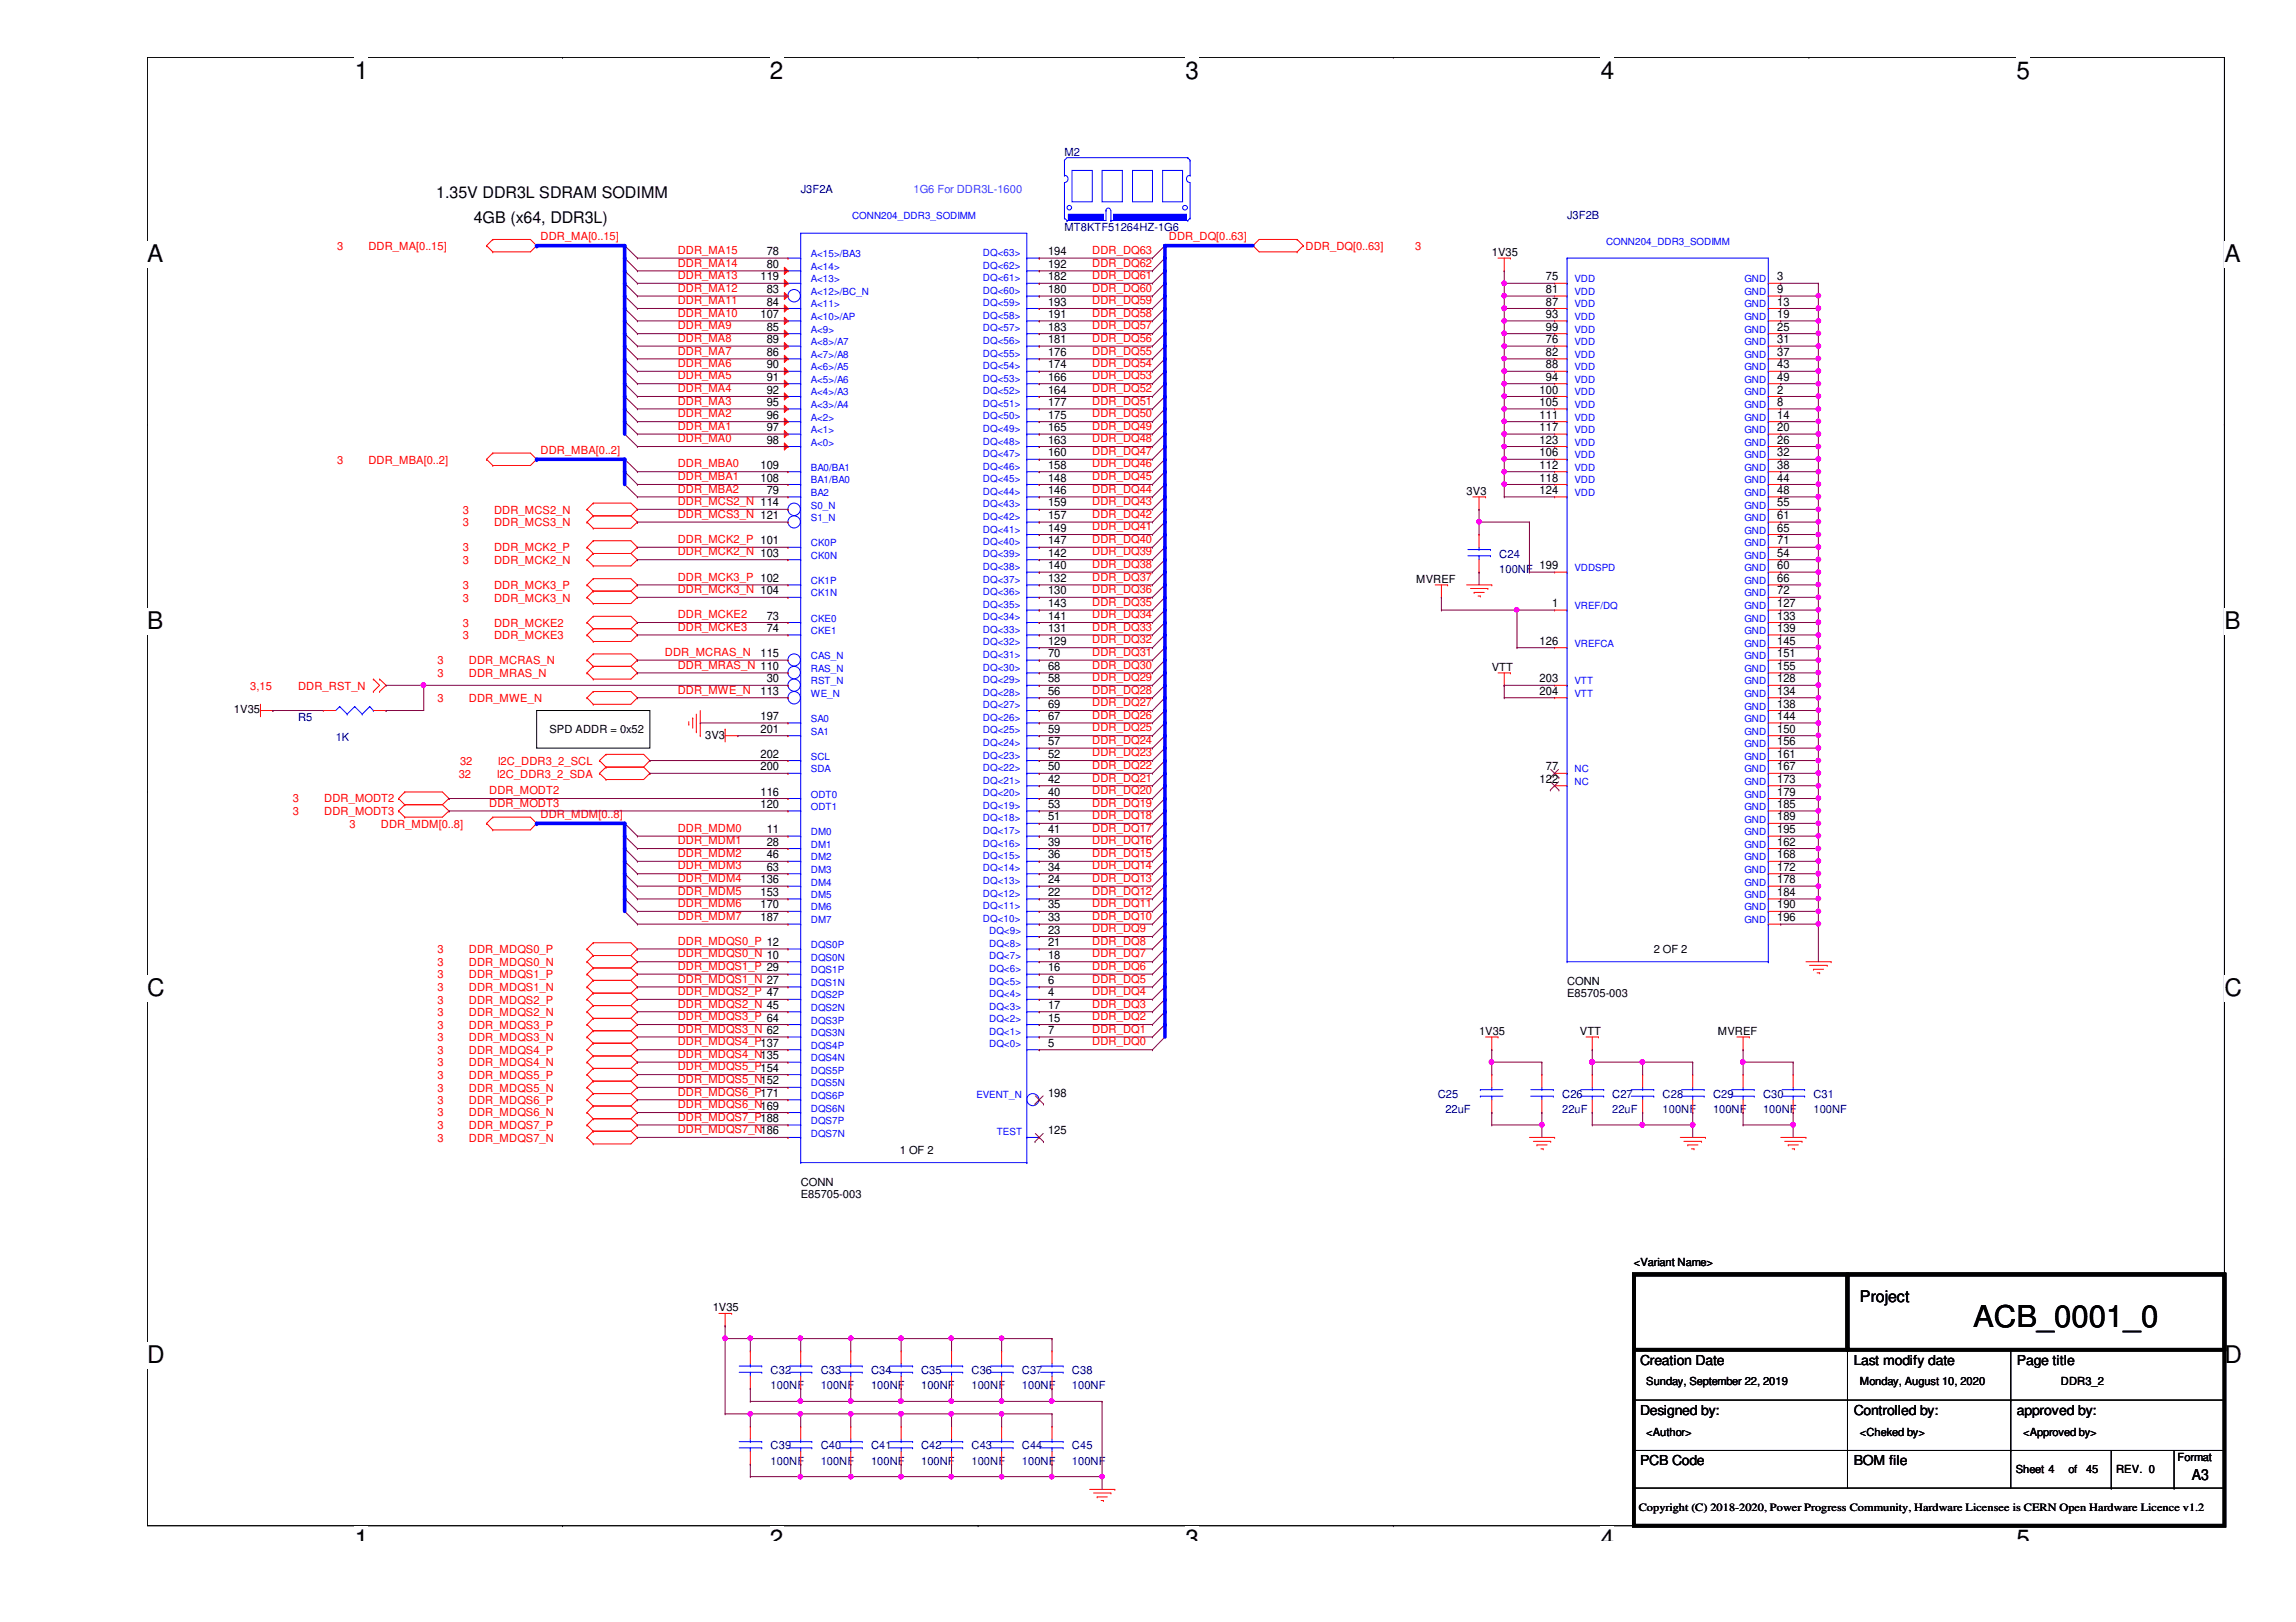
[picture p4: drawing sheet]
<svg xmlns="http://www.w3.org/2000/svg" width="297mm" height="210mm" viewBox="0 0 297 210" stroke-linecap="round" stroke-linejoin="round" font-family="sans-serif">
<defs><g id="words">
<text font-size="3.9" x="255.3" y="171.7">ACB_0001_0</text>
<g font-size="3.1">
<text x="45.9" y="10.2">1</text>
<text x="99.6" y="10.2">2</text>
<text x="153.4" y="10.2">3</text>
<text x="207.1" y="10.2">4</text>
<text x="260.9" y="10.2">5</text>
<text x="19" y="34">A</text>
<text x="287.8" y="34">A</text>
<text x="19" y="81.4">B</text>
<text x="287.8" y="81.4">B</text>
<text x="19" y="128.9">C</text>
<text x="287.8" y="128.9">C</text>
<text x="19" y="176.4">D</text>
<text x="287.8" y="176.4">D</text>
<text x="45.9" y="200.2">1</text>
<text x="99.6" y="200.2">2</text>
<text x="153.4" y="200.2">3</text>
<text x="207.1" y="200.2">4</text>
<text x="260.9" y="200.2">5</text>
</g>
<g font-size="2.1">
<text x="56.4" y="25.6">1.35V DDR3L SDRAM SODIMM</text>
<text x="61.3" y="28.8">4GB (x64, DDR3L)</text>
<text x="240.6" y="168.4">Project</text>
</g>
<text font-size="1.9" x="283.5" y="191.6">A3</text>
<g font-size="1.8">
<text x="212.2" y="176.6">Creation Date</text>
<text x="239.8" y="176.6">Last modify date</text>
<text x="260.9" y="176.6">Page title</text>
<text x="212.2" y="183.1">Designed by:</text>
<text x="239.8" y="183.1">Controlled by:</text>
<text x="260.9" y="183.1">approved by:</text>
<text x="212.2" y="189.6">PCB Code</text>
<text x="239.8" y="189.6">BOM file</text>
</g>
<g font-size="1.5">
<text x="99.2" y="33">78</text>
<text x="99.2" y="34.7">80</text>
<text x="135.6" y="34.7">192</text>
<text x="135.6" y="33">194</text>
<text x="98.4" y="41.1">107</text>
<text x="98.4" y="36.3">119</text>
<text x="99.2" y="37.9">83</text>
<text x="99.2" y="39.5">84</text>
<text x="135.6" y="37.9">180</text>
<text x="135.6" y="36.3">182</text>
<text x="135.6" y="41.1">191</text>
<text x="135.6" y="39.5">193</text>
<text x="200" y="36.3">75</text>
<text x="200" y="37.9">81</text>
<text x="200" y="39.5">87</text>
<text x="200" y="41.1">93</text>
<text x="229.9" y="36.3">3</text>
<text x="229.9" y="37.9">9</text>
<text x="229.9" y="39.5">13</text>
<text x="229.9" y="41.1">19</text>
<text x="99.2" y="42.8">85</text>
<text x="99.2" y="46.1">86</text>
<text x="99.2" y="44.4">89</text>
<text x="99.2" y="47.7">90</text>
<text x="135.6" y="47.7">174</text>
<text x="135.6" y="46.1">176</text>
<text x="135.6" y="44.4">181</text>
<text x="135.6" y="42.8">183</text>
<text x="200" y="44.4">76</text>
<text x="200" y="46.1">82</text>
<text x="200" y="47.7">88</text>
<text x="200" y="42.8">99</text>
<text x="229.9" y="42.8">25</text>
<text x="229.9" y="44.4">31</text>
<text x="229.9" y="46.1">37</text>
<text x="229.9" y="47.7">43</text>
<text x="99.2" y="49.3">91</text>
<text x="99.2" y="50.9">92</text>
<text x="99.2" y="52.5">95</text>
<text x="135.6" y="50.9">164</text>
<text x="135.6" y="49.3">166</text>
<text x="135.6" y="52.5">177</text>
<text x="199.2" y="50.9">100</text>
<text x="199.2" y="52.5">105</text>
<text x="200" y="49.3">94</text>
<text x="229.9" y="50.9">2</text>
<text x="229.9" y="52.5">8</text>
<text x="229.9" y="49.3">49</text>
<text x="99.2" y="54.2">96</text>
<text x="99.2" y="55.8">97</text>
<text x="99.2" y="57.4">98</text>
<text x="135.6" y="59.1">160</text>
<text x="135.6" y="57.4">163</text>
<text x="135.6" y="55.8">165</text>
<text x="135.6" y="54.2">175</text>
<text x="199.2" y="59.1">106</text>
<text x="199.2" y="54.2">111</text>
<text x="199.2" y="55.8">117</text>
<text x="199.2" y="57.4">123</text>
<text x="229.9" y="54.2">14</text>
<text x="229.9" y="55.8">20</text>
<text x="229.9" y="57.4">26</text>
<text x="229.9" y="59.1">32</text>
<text x="98.4" y="62.3">108</text>
<text x="98.4" y="60.7">109</text>
<text x="99.2" y="63.9">79</text>
<text x="135.6" y="63.9">146</text>
<text x="135.6" y="62.3">148</text>
<text x="135.6" y="60.7">158</text>
<text x="135.6" y="65.5">159</text>
<text x="199.2" y="60.7">112</text>
<text x="199.2" y="62.3">118</text>
<text x="199.2" y="63.9">124</text>
<text x="229.9" y="60.7">38</text>
<text x="229.9" y="62.3">44</text>
<text x="229.9" y="63.9">48</text>
<text x="229.9" y="65.5">55</text>
<text x="135.6" y="70.4">147</text>
<text x="135.6" y="68.8">149</text>
<text x="135.6" y="67.2">157</text>
<text x="229.9" y="67.2">61</text>
<text x="229.9" y="68.8">65</text>
<text x="229.9" y="70.4">71</text>
<text x="135.6" y="76.9">130</text>
<text x="135.6" y="75.3">132</text>
<text x="135.6" y="73.7">140</text>
<text x="135.6" y="72.1">142</text>
<text x="199.2" y="73.7">199</text>
<text x="229.9" y="72.1">54</text>
<text x="229.9" y="73.7">60</text>
<text x="229.9" y="75.3">66</text>
<text x="229.9" y="76.9">72</text>
<text x="99.2" y="80.2">73</text>
<text x="99.2" y="81.8">74</text>
<text x="135.6" y="83.4">129</text>
<text x="135.6" y="81.8">131</text>
<text x="135.6" y="80.2">141</text>
<text x="135.6" y="78.6">143</text>
<text x="199.2" y="83.4">126</text>
<text x="200.8" y="78.6">1</text>
<text x="229.9" y="78.6">127</text>
<text x="229.9" y="80.2">133</text>
<text x="229.9" y="81.8">139</text>
<text x="229.9" y="83.4">145</text>
<text x="98.4" y="89.9">113</text>
<text x="98.4" y="85">115</text>
<text x="99.2" y="88.3">30</text>
<text x="135.6" y="89.9">56</text>
<text x="135.6" y="88.3">58</text>
<text x="135.6" y="86.7">68</text>
<text x="135.6" y="85">70</text>
<text x="199.2" y="88.3">203</text>
<text x="199.2" y="89.9">204</text>
<text x="229.9" y="88.3">128</text>
<text x="229.9" y="89.9">134</text>
<text x="229.9" y="85">151</text>
<text x="229.9" y="86.7">155</text>
<text x="98.4" y="93.2">197</text>
<text x="98.4" y="94.8">201</text>
<text x="135.6" y="94.8">59</text>
<text x="135.6" y="93.2">67</text>
<text x="135.6" y="91.6">69</text>
<text x="229.9" y="91.6">138</text>
<text x="229.9" y="93.2">144</text>
<text x="229.9" y="94.8">150</text>
<text x="98.4" y="99.7">200</text>
<text x="98.4" y="98">202</text>
<text x="135.6" y="101.3">42</text>
<text x="135.6" y="99.7">50</text>
<text x="135.6" y="98">52</text>
<text x="135.6" y="96.4">57</text>
<text x="199.2" y="101.3">122</text>
<text x="200" y="99.7">77</text>
<text x="229.9" y="96.4">156</text>
<text x="229.9" y="98">161</text>
<text x="229.9" y="99.7">167</text>
<text x="229.9" y="101.3">173</text>
<text x="98.4" y="103">116</text>
<text x="98.4" y="104.6">120</text>
<text x="99.2" y="107.8">11</text>
<text x="135.6" y="103">40</text>
<text x="135.6" y="107.8">41</text>
<text x="135.6" y="106.2">51</text>
<text x="135.6" y="104.6">53</text>
<text x="229.9" y="103">179</text>
<text x="229.9" y="104.6">185</text>
<text x="229.9" y="106.2">189</text>
<text x="229.9" y="107.8">195</text>
<text x="99.2" y="109.4">28</text>
<text x="99.2" y="111.1">46</text>
<text x="99.2" y="112.7">63</text>
<text x="135.6" y="112.7">34</text>
<text x="135.6" y="111.1">36</text>
<text x="135.6" y="109.4">39</text>
<text x="229.9" y="109.4">162</text>
<text x="229.9" y="111.1">168</text>
<text x="229.9" y="112.7">172</text>
<text x="98.4" y="114.3">136</text>
<text x="98.4" y="116">153</text>
<text x="98.4" y="117.6">170</text>
<text x="98.4" y="119.2">187</text>
<text x="135.6" y="116">22</text>
<text x="135.6" y="114.3">24</text>
<text x="135.6" y="119.2">33</text>
<text x="135.6" y="117.6">35</text>
<text x="229.9" y="114.3">178</text>
<text x="229.9" y="116">184</text>
<text x="229.9" y="117.6">190</text>
<text x="229.9" y="119.2">196</text>
<text x="135.6" y="125.7">16</text>
<text x="135.6" y="124.1">18</text>
<text x="135.6" y="122.4">21</text>
<text x="135.6" y="120.8">23</text>
<text x="135.6" y="128.9">4</text>
<text x="135.6" y="127.3">6</text>
<text x="135.6" y="130.6">17</text>
<text x="135.6" y="135.5">5</text>
<text x="135.6" y="133.8">7</text>
<text x="135.6" y="132.2">15</text>
<text x="135.6" y="141.9">198</text>
<text x="135.6" y="146.8">125</text>
</g>
<g font-size="1.4" fill="#000080">
<text x="137.7" y="20.2">M2</text>
<text x="103.6" y="25">J3F2A</text>
<text x="137.7" y="29.9">MT8KTF51264HZ-1G6</text>
<text x="202.7" y="28.3">J3F2B</text>
<text x="194" y="72.2">C24</text>
<text x="194" y="74.1">100NF</text>
<text x="38.6" y="93.3">R5</text>
<text x="43.4" y="95.9">1K</text>
<text x="186" y="142.1">C25</text>
<text x="202.1" y="142.1">C26</text>
<text x="208.6" y="142.1">C27</text>
<text x="215.1" y="142.1">C28</text>
<text x="221.6" y="142.1">C29</text>
<text x="228.1" y="142.1">C30</text>
<text x="234.6" y="142.1">C31</text>
<text x="187" y="144">22uF</text>
<text x="202.1" y="144">22uF</text>
<text x="208.6" y="144">22uF</text>
<text x="215.1" y="144">100NF</text>
<text x="221.6" y="144">100NF</text>
<text x="228.1" y="144">100NF</text>
<text x="234.6" y="144">100NF</text>
<text x="99.7" y="177.8">C32</text>
<text x="99.7" y="179.8">100NF</text>
<text x="106.2" y="177.8">C33</text>
<text x="106.2" y="179.8">100NF</text>
<text x="112.7" y="177.8">C34</text>
<text x="112.7" y="179.8">100NF</text>
<text x="119.2" y="177.8">C35</text>
<text x="119.2" y="179.8">100NF</text>
<text x="125.7" y="177.8">C36</text>
<text x="125.7" y="179.8">100NF</text>
<text x="132.2" y="177.8">C37</text>
<text x="132.2" y="179.8">100NF</text>
<text x="138.7" y="177.8">C38</text>
<text x="138.7" y="179.8">100NF</text>
<text x="99.7" y="187.6">C39</text>
<text x="99.7" y="189.5">100NF</text>
<text x="106.2" y="187.6">C40</text>
<text x="106.2" y="189.5">100NF</text>
<text x="112.7" y="187.6">C41</text>
<text x="112.7" y="189.5">100NF</text>
<text x="119.2" y="187.6">C42</text>
<text x="119.2" y="189.5">100NF</text>
<text x="125.7" y="187.6">C43</text>
<text x="125.7" y="189.5">100NF</text>
<text x="132.2" y="187.6">C44</text>
<text x="132.2" y="189.5">100NF</text>
<text x="138.7" y="187.6">C45</text>
<text x="138.7" y="189.5">100NF</text>
</g>
<text font-size="1.4" fill="#8000ff" x="118.2" y="25">1G6 For DDR3L-1600</text>
<g font-size="1.4" fill="#f00">
<text x="43.6" y="32.3">3</text>
<text x="47.7" y="32.3">DDR_MA[0..15]</text>
<text x="69.9" y="31.1">DDR_MA[0..15]</text>
<text x="87.7" y="32.9">DDR_MA15</text>
<text x="87.7" y="34.5">DDR_MA14</text>
<text x="141.3" y="32.9">DDR_DQ63</text>
<text x="141.3" y="34.5">DDR_DQ62</text>
<text x="151.2" y="31.1">DDR_DQ[0..63]</text>
<text x="168.9" y="32.3">DDR_DQ[0..63]</text>
<text x="183.1" y="32.3">3</text>
<text x="87.7" y="36.1">DDR_MA13</text>
<text x="87.7" y="37.8">DDR_MA12</text>
<text x="87.7" y="39.4">DDR_MA11</text>
<text x="87.7" y="41">DDR_MA10</text>
<text x="141.3" y="36.1">DDR_DQ61</text>
<text x="141.3" y="37.8">DDR_DQ60</text>
<text x="141.3" y="39.4">DDR_DQ59</text>
<text x="141.3" y="41">DDR_DQ58</text>
<text x="87.7" y="42.6">DDR_MA9</text>
<text x="87.7" y="44.2">DDR_MA8</text>
<text x="87.7" y="45.9">DDR_MA7</text>
<text x="87.7" y="47.5">DDR_MA6</text>
<text x="141.3" y="42.6">DDR_DQ57</text>
<text x="141.3" y="44.2">DDR_DQ56</text>
<text x="141.3" y="45.9">DDR_DQ55</text>
<text x="141.3" y="47.5">DDR_DQ54</text>
<text x="87.7" y="49.1">DDR_MA5</text>
<text x="87.7" y="50.8">DDR_MA4</text>
<text x="87.7" y="52.4">DDR_MA3</text>
<text x="141.3" y="49.1">DDR_DQ53</text>
<text x="141.3" y="50.8">DDR_DQ52</text>
<text x="141.3" y="52.4">DDR_DQ51</text>
<text x="43.6" y="60">3</text>
<text x="47.7" y="60">DDR_MBA[0..2]</text>
<text x="69.9" y="58.7">DDR_MBA[0..2]</text>
<text x="87.7" y="54">DDR_MA2</text>
<text x="87.7" y="55.6">DDR_MA1</text>
<text x="87.7" y="57.2">DDR_MA0</text>
<text x="141.3" y="54">DDR_DQ50</text>
<text x="141.3" y="55.6">DDR_DQ49</text>
<text x="141.3" y="57.2">DDR_DQ48</text>
<text x="141.3" y="58.9">DDR_DQ47</text>
<text x="87.7" y="60.5">DDR_MBA0</text>
<text x="87.7" y="62.1">DDR_MBA1</text>
<text x="87.7" y="63.8">DDR_MBA2</text>
<text x="87.7" y="65.4">DDR_MCS2_N 114</text>
<text x="141.3" y="60.5">DDR_DQ46</text>
<text x="141.3" y="62.1">DDR_DQ45</text>
<text x="141.3" y="63.8">DDR_DQ44</text>
<text x="141.3" y="65.4">DDR_DQ43</text>
<text x="59.9" y="66.5">3</text>
<text x="59.9" y="68.1">3</text>
<text x="59.9" y="71.3">3</text>
<text x="63.9" y="66.5">DDR_MCS2_N</text>
<text x="63.9" y="68.1">DDR_MCS3_N</text>
<text x="63.9" y="71.3">DDR_MCK2_P</text>
<text x="87.7" y="67">DDR_MCS3_N 121</text>
<text x="87.7" y="70.3">DDR_MCK2_P 101</text>
<text x="87.7" y="71.9">DDR_MCK2_N 103</text>
<text x="141.3" y="67">DDR_DQ42</text>
<text x="141.3" y="68.6">DDR_DQ41</text>
<text x="141.3" y="70.3">DDR_DQ40</text>
<text x="141.3" y="71.9">DDR_DQ39</text>
<text x="59.9" y="73">3</text>
<text x="59.9" y="76.2">3</text>
<text x="59.9" y="77.9">3</text>
<text x="63.9" y="73">DDR_MCK2_N</text>
<text x="63.9" y="76.2">DDR_MCK3_P</text>
<text x="63.9" y="77.9">DDR_MCK3_N</text>
<text x="87.7" y="75.1">DDR_MCK3_P 102</text>
<text x="87.7" y="76.7">DDR_MCK3_N 104</text>
<text x="141.3" y="73.5">DDR_DQ38</text>
<text x="141.3" y="75.1">DDR_DQ37</text>
<text x="141.3" y="76.7">DDR_DQ36</text>
<text x="59.9" y="81.1">3</text>
<text x="59.9" y="82.7">3</text>
<text x="63.9" y="81.1">DDR_MCKE2</text>
<text x="63.9" y="82.7">DDR_MCKE3</text>
<text x="87.7" y="80">DDR_MCKE2</text>
<text x="87.7" y="81.6">DDR_MCKE3</text>
<text x="141.3" y="78.4">DDR_DQ35</text>
<text x="141.3" y="80">DDR_DQ34</text>
<text x="141.3" y="81.6">DDR_DQ33</text>
<text x="141.3" y="83.3">DDR_DQ32</text>
<text x="32.4" y="89.2">3,15</text>
<text x="38.6" y="89.2">DDR_RST_N</text>
<text x="56.6" y="86">3</text>
<text x="56.6" y="87.6">3</text>
<text x="60.7" y="86">DDR_MCRAS_N</text>
<text x="60.7" y="87.6">DDR_MRAS_N</text>
<text x="86" y="84.9">DDR_MCRAS_N</text>
<text x="87.7" y="86.5">DDR_MRAS_N 110</text>
<text x="87.7" y="89.7">DDR_MWE_N</text>
<text x="141.3" y="84.9">DDR_DQ31</text>
<text x="141.3" y="86.5">DDR_DQ30</text>
<text x="141.3" y="88.1">DDR_DQ29</text>
<text x="141.3" y="89.7">DDR_DQ28</text>
<text x="56.6" y="90.8">3</text>
<text x="60.7" y="90.8">DDR_MWE_N</text>
<text x="141.3" y="91.4">DDR_DQ27</text>
<text x="141.3" y="93">DDR_DQ26</text>
<text x="141.3" y="94.7">DDR_DQ25</text>
<text x="59.4" y="100.6">32</text>
<text x="59.5" y="99">32</text>
<text x="64.3" y="100.6">I2C_DDR3_2_SDA</text>
<text x="64.4" y="99">I2C_DDR3_2_SCL</text>
<text x="141.3" y="96.3">DDR_DQ24</text>
<text x="141.3" y="97.9">DDR_DQ23</text>
<text x="141.3" y="99.5">DDR_DQ22</text>
<text x="141.3" y="101.1">DDR_DQ21</text>
<text x="37.9" y="103.8">3</text>
<text x="37.9" y="105.5">3</text>
<text x="42" y="103.8">DDR_MODT2</text>
<text x="42" y="105.5">DDR_MODT3</text>
<text x="45.2" y="107.1">3</text>
<text x="49.3" y="107.1">DDR_MDM[0..8]</text>
<text x="63.3" y="102.8">DDR_MODT2</text>
<text x="63.3" y="104.4">DDR_MODT3</text>
<text x="69.9" y="105.8">DDR_MDM[0..8]</text>
<text x="87.7" y="107.7">DDR_MDM0</text>
<text x="141.3" y="102.8">DDR_DQ20</text>
<text x="141.3" y="104.4">DDR_DQ19</text>
<text x="141.3" y="106">DDR_DQ18</text>
<text x="141.3" y="107.7">DDR_DQ17</text>
<text x="87.7" y="109.3">DDR_MDM1</text>
<text x="87.7" y="110.9">DDR_MDM2</text>
<text x="87.7" y="112.5">DDR_MDM3</text>
<text x="141.3" y="109.3">DDR_DQ16</text>
<text x="141.3" y="110.9">DDR_DQ15</text>
<text x="141.3" y="112.5">DDR_DQ14</text>
<text x="87.7" y="114.1">DDR_MDM4</text>
<text x="87.7" y="115.8">DDR_MDM5</text>
<text x="87.7" y="117.4">DDR_MDM6</text>
<text x="87.7" y="119">DDR_MDM7</text>
<text x="141.3" y="114.1">DDR_DQ13</text>
<text x="141.3" y="115.8">DDR_DQ12</text>
<text x="141.3" y="117.4">DDR_DQ11</text>
<text x="141.3" y="119">DDR_DQ10</text>
<text x="56.6" y="123.4">3</text>
<text x="56.6" y="125">3</text>
<text x="60.7" y="123.4">DDR_MDQS0_P</text>
<text x="60.7" y="125">DDR_MDQS0_N</text>
<text x="87.7" y="122.3">DDR_MDQS0_P 12</text>
<text x="87.7" y="123.9">DDR_MDQS0_N 10</text>
<text x="87.7" y="125.5">DDR_MDQS1_P 29</text>
<text x="141.3" y="120.6">DDR_DQ9</text>
<text x="141.3" y="122.3">DDR_DQ8</text>
<text x="141.3" y="123.9">DDR_DQ7</text>
<text x="141.3" y="125.5">DDR_DQ6</text>
<text x="56.6" y="126.6">3</text>
<text x="56.6" y="128.2">3</text>
<text x="56.6" y="129.9">3</text>
<text x="56.6" y="131.5">3</text>
<text x="60.7" y="126.6">DDR_MDQS1_P</text>
<text x="60.7" y="128.2">DDR_MDQS1_N</text>
<text x="60.7" y="129.9">DDR_MDQS2_P</text>
<text x="60.7" y="131.5">DDR_MDQS2_N</text>
<text x="87.7" y="127.2">DDR_MDQS1_N 27</text>
<text x="87.7" y="128.8">DDR_MDQS2_P 47</text>
<text x="87.7" y="130.4">DDR_MDQS2_N 45</text>
<text x="141.3" y="127.2">DDR_DQ5</text>
<text x="141.3" y="128.8">DDR_DQ4</text>
<text x="141.3" y="130.4">DDR_DQ3</text>
<text x="56.6" y="133.1">3</text>
<text x="56.6" y="134.7">3</text>
<text x="56.6" y="136.4">3</text>
<text x="60.7" y="133.1">DDR_MDQS3_P</text>
<text x="60.7" y="134.7">DDR_MDQS3_N</text>
<text x="60.7" y="136.4">DDR_MDQS4_P</text>
<text x="87.7" y="132">DDR_MDQS3_P 64</text>
<text x="87.7" y="133.6">DDR_MDQS3_N 62</text>
<text x="87.7" y="135.3">DDR_MDQS4_P137</text>
<text x="87.7" y="136.9">DDR_MDQS4_N135</text>
<text x="141.3" y="132">DDR_DQ2</text>
<text x="141.3" y="133.6">DDR_DQ1</text>
<text x="141.3" y="135.3">DDR_DQ0</text>
<text x="56.6" y="138">3</text>
<text x="56.6" y="139.6">3</text>
<text x="56.6" y="141.3">3</text>
<text x="56.6" y="142.9">3</text>
<text x="60.7" y="138">DDR_MDQS4_N</text>
<text x="60.7" y="139.6">DDR_MDQS5_P</text>
<text x="60.7" y="141.3">DDR_MDQS5_N</text>
<text x="60.7" y="142.9">DDR_MDQS6_P</text>
<text x="87.7" y="138.5">DDR_MDQS5_P154</text>
<text x="87.7" y="140.2">DDR_MDQS5_N152</text>
<text x="87.7" y="141.8">DDR_MDQS6_P171</text>
<text x="87.7" y="143.4">DDR_MDQS6_N169</text>
<text x="56.6" y="144.5">3</text>
<text x="56.6" y="146.1">3</text>
<text x="56.6" y="147.7">3</text>
<text x="60.7" y="144.5">DDR_MDQS6_N</text>
<text x="60.7" y="146.1">DDR_MDQS7_P</text>
<text x="60.7" y="147.7">DDR_MDQS7_N</text>
<text x="87.7" y="145">DDR_MDQS7_P188</text>
<text x="87.7" y="146.6">DDR_MDQS7_N186</text>
</g>
<g font-size="1.4">
<text x="193" y="33.1">1V35</text>
<text x="189.7" y="64">3V3</text>
<text x="183.2" y="75.4">MVREF</text>
<text x="193" y="86.8">VTT</text>
<text x="30.3" y="92.3">1V35</text>
<text x="71.1" y="94.9">SPD ADDR = 0x52</text>
<text x="91.2" y="95.6">3V3</text>
<text x="214" y="123.4">2 OF 2</text>
<text x="202.7" y="127.4">CONN</text>
<text x="202.7" y="129.1">E85705-003</text>
<text x="191.3" y="133.9">1V35</text>
<text x="204.4" y="133.9">VTT</text>
<text x="222.2" y="133.9">MVREF</text>
<text x="116.4" y="149.4">1 OF 2</text>
<text x="103.6" y="153.5">CONN</text>
<text x="103.6" y="155.1">E85705-003</text>
<text x="211.4" y="163.8">&lt;Variant Name&gt;</text>
<text x="92.2" y="169.7">1V35</text>
<text x="213" y="179.3">Sunday, September 22, 2019</text>
<text x="240.6" y="179.3">Monday, August 10, 2020</text>
<text x="266.6" y="179.3">DDR3_2</text>
<text x="213" y="185.8">&lt;Author&gt;</text>
<text x="240.6" y="185.8">&lt;Cheked by&gt;</text>
<text x="261.7" y="185.8">&lt;Approved by&gt;</text>
<text x="260.8" y="190.7">Sheet 4</text>
<text x="267.6" y="190.7">of</text>
<text x="269.9" y="190.7">45</text>
<text x="273.8" y="190.7">REV. 0</text>
<text x="281.7" y="189.1">Format</text>
<text x="212" y="195.5">Copyright (C) 2018-2020, Power Progress Community, Hardware Licensee is CERN Open Hardware Licence v1.2</text>
</g>
<g font-size="1.3" fill="#00f">
<text x="110.2" y="28.4">CONN204_DDR3_SODIMM</text>
<text x="104.9" y="34.9">A&lt;14&gt;</text>
<text x="104.9" y="33.3">A&lt;15&gt;/BA3</text>
<text x="127.2" y="33.1">DQ&lt;63&gt;</text>
<text x="127.2" y="34.8">DQ&lt;62&gt;</text>
<text x="207.8" y="31.7">CONN204_DDR3_SODIMM</text>
<text x="104.9" y="38.2">A&lt;12&gt;/BC_N</text>
<text x="104.9" y="36.5">A&lt;13&gt;</text>
<text x="104.9" y="39.8">A&lt;11&gt;</text>
<text x="104.9" y="41.4">A&lt;10&gt;/AP</text>
<text x="127.2" y="36.4">DQ&lt;61&gt;</text>
<text x="127.2" y="39.6">DQ&lt;59&gt;</text>
<text x="127.2" y="38">DQ&lt;60&gt;</text>
<text x="127.2" y="41.3">DQ&lt;58&gt;</text>
<text x="203.7" y="39.8">VDD</text>
<text x="203.7" y="41.4">VDD</text>
<text x="203.7" y="38.2">VDD</text>
<text x="203.7" y="36.5">VDD</text>
<text x="225.7" y="41.4">GND</text>
<text x="225.7" y="39.8">GND</text>
<text x="225.7" y="38.2">GND</text>
<text x="225.7" y="36.5">GND</text>
<text x="104.9" y="43.1">A&lt;9&gt;</text>
<text x="104.9" y="44.7">A&lt;8&gt;/A7</text>
<text x="104.9" y="46.3">A&lt;7&gt;/A8</text>
<text x="104.9" y="47.9">A&lt;6&gt;/A5</text>
<text x="127.2" y="47.8">DQ&lt;54&gt;</text>
<text x="127.2" y="42.9">DQ&lt;57&gt;</text>
<text x="127.2" y="44.5">DQ&lt;56&gt;</text>
<text x="127.2" y="46.1">DQ&lt;55&gt;</text>
<text x="203.7" y="47.9">VDD</text>
<text x="203.7" y="46.3">VDD</text>
<text x="203.7" y="43.1">VDD</text>
<text x="203.7" y="44.7">VDD</text>
<text x="225.7" y="44.7">GND</text>
<text x="225.7" y="43.1">GND</text>
<text x="225.7" y="46.3">GND</text>
<text x="225.7" y="47.9">GND</text>
<text x="104.9" y="52.8">A&lt;3&gt;/A4</text>
<text x="104.9" y="51.2">A&lt;4&gt;/A3</text>
<text x="104.9" y="49.6">A&lt;5&gt;/A6</text>
<text x="127.2" y="49.4">DQ&lt;53&gt;</text>
<text x="127.2" y="51">DQ&lt;52&gt;</text>
<text x="127.2" y="52.7">DQ&lt;51&gt;</text>
<text x="203.7" y="51.2">VDD</text>
<text x="203.7" y="52.8">VDD</text>
<text x="203.7" y="49.6">VDD</text>
<text x="225.7" y="49.6">GND</text>
<text x="225.7" y="52.8">GND</text>
<text x="225.7" y="51.2">GND</text>
<text x="104.9" y="54.4">A&lt;2&gt;</text>
<text x="104.9" y="56">A&lt;1&gt;</text>
<text x="104.9" y="57.7">A&lt;0&gt;</text>
<text x="127.2" y="55.9">DQ&lt;49&gt;</text>
<text x="127.2" y="54.3">DQ&lt;50&gt;</text>
<text x="127.2" y="57.5">DQ&lt;48&gt;</text>
<text x="127.2" y="59.1">DQ&lt;47&gt;</text>
<text x="203.7" y="54.4">VDD</text>
<text x="203.7" y="56">VDD</text>
<text x="203.7" y="57.7">VDD</text>
<text x="203.7" y="59.3">VDD</text>
<text x="225.7" y="54.4">GND</text>
<text x="225.7" y="56">GND</text>
<text x="225.7" y="57.7">GND</text>
<text x="225.7" y="59.3">GND</text>
<text x="104.9" y="65.8">S0_N</text>
<text x="104.9" y="60.9">BA0/BA1</text>
<text x="104.9" y="62.6">BA1/BA0</text>
<text x="104.9" y="64.2">BA2</text>
<text x="127.2" y="60.8">DQ&lt;46&gt;</text>
<text x="127.2" y="65.7">DQ&lt;43&gt;</text>
<text x="127.2" y="64">DQ&lt;44&gt;</text>
<text x="127.2" y="62.4">DQ&lt;45&gt;</text>
<text x="203.7" y="64.2">VDD</text>
<text x="203.7" y="62.6">VDD</text>
<text x="203.7" y="60.9">VDD</text>
<text x="225.7" y="60.9">GND</text>
<text x="225.7" y="62.6">GND</text>
<text x="225.7" y="64.2">GND</text>
<text x="225.7" y="65.8">GND</text>
<text x="104.9" y="70.7">CK0P</text>
<text x="104.9" y="67.4">S1_N</text>
<text x="127.2" y="70.5">DQ&lt;40&gt;</text>
<text x="127.2" y="68.9">DQ&lt;41&gt;</text>
<text x="127.2" y="67.3">DQ&lt;42&gt;</text>
<text x="225.7" y="67.4">GND</text>
<text x="225.7" y="69">GND</text>
<text x="225.7" y="70.7">GND</text>
<text x="104.9" y="72.3">CK0N</text>
<text x="104.9" y="75.6">CK1P</text>
<text x="104.9" y="77.2">CK1N</text>
<text x="127.2" y="72.1">DQ&lt;39&gt;</text>
<text x="127.2" y="73.8">DQ&lt;38&gt;</text>
<text x="127.2" y="75.4">DQ&lt;37&gt;</text>
<text x="127.2" y="77">DQ&lt;36&gt;</text>
<text x="203.7" y="74">VDDSPD</text>
<text x="225.7" y="77.2">GND</text>
<text x="225.7" y="72.3">GND</text>
<text x="225.7" y="74">GND</text>
<text x="225.7" y="75.6">GND</text>
<text x="104.9" y="82.1">CKE1</text>
<text x="104.9" y="80.4">CKE0</text>
<text x="127.2" y="78.7">DQ&lt;35&gt;</text>
<text x="127.2" y="80.3">DQ&lt;34&gt;</text>
<text x="127.2" y="81.9">DQ&lt;33&gt;</text>
<text x="127.2" y="83.5">DQ&lt;32&gt;</text>
<text x="203.7" y="83.7">VREFCA</text>
<text x="203.7" y="78.8">VREF/DQ</text>
<text x="225.7" y="78.8">GND</text>
<text x="225.7" y="80.4">GND</text>
<text x="225.7" y="82.1">GND</text>
<text x="225.7" y="83.7">GND</text>
<text x="104.9" y="85.3">CAS_N</text>
<text x="104.9" y="87">RAS_N</text>
<text x="104.9" y="88.6">RST_N</text>
<text x="127.2" y="86.8">DQ&lt;30&gt;</text>
<text x="127.2" y="88.4">DQ&lt;29&gt;</text>
<text x="127.2" y="85.2">DQ&lt;31&gt;</text>
<text x="203.7" y="88.6">VTT</text>
<text x="225.7" y="87">GND</text>
<text x="225.7" y="88.6">GND</text>
<text x="225.7" y="85.3">GND</text>
<text x="104.9" y="90.2">WE_N</text>
<text x="104.9" y="95.1">SA1</text>
<text x="104.9" y="93.4">SA0</text>
<text x="127.2" y="90">DQ&lt;28&gt;</text>
<text x="127.2" y="91.7">DQ&lt;27&gt;</text>
<text x="127.2" y="93.3">DQ&lt;26&gt;</text>
<text x="127.2" y="94.9">DQ&lt;25&gt;</text>
<text x="203.7" y="90.2">VTT</text>
<text x="225.7" y="95.1">GND</text>
<text x="225.7" y="93.4">GND</text>
<text x="225.7" y="91.8">GND</text>
<text x="225.7" y="90.2">GND</text>
<text x="104.9" y="98.3">SCL</text>
<text x="104.9" y="99.9">SDA</text>
<text x="127.2" y="99.8">DQ&lt;22&gt;</text>
<text x="127.2" y="98.2">DQ&lt;23&gt;</text>
<text x="127.2" y="101.4">DQ&lt;21&gt;</text>
<text x="127.2" y="96.5">DQ&lt;24&gt;</text>
<text x="203.7" y="99.9">NC</text>
<text x="203.7" y="101.6">NC</text>
<text x="225.7" y="96.7">GND</text>
<text x="225.7" y="98.3">GND</text>
<text x="225.7" y="99.9">GND</text>
<text x="225.7" y="101.6">GND</text>
<text x="104.9" y="104.8">ODT1</text>
<text x="104.9" y="103.2">ODT0</text>
<text x="127.2" y="106.3">DQ&lt;18&gt;</text>
<text x="127.2" y="104.6">DQ&lt;19&gt;</text>
<text x="127.2" y="103">DQ&lt;20&gt;</text>
<text x="127.2" y="107.9">DQ&lt;17&gt;</text>
<text x="225.7" y="106.5">GND</text>
<text x="225.7" y="104.8">GND</text>
<text x="225.7" y="103.2">GND</text>
<text x="104.9" y="108.1">DM0</text>
<text x="104.9" y="109.7">DM1</text>
<text x="104.9" y="111.3">DM2</text>
<text x="104.9" y="112.9">DM3</text>
<text x="127.2" y="112.8">DQ&lt;14&gt;</text>
<text x="127.2" y="111.2">DQ&lt;15&gt;</text>
<text x="127.2" y="109.6">DQ&lt;16&gt;</text>
<text x="225.7" y="111.3">GND</text>
<text x="225.7" y="109.7">GND</text>
<text x="225.7" y="108.1">GND</text>
<text x="225.7" y="112.9">GND</text>
<text x="104.9" y="114.6">DM4</text>
<text x="104.9" y="116.2">DM5</text>
<text x="104.9" y="119.5">DM7</text>
<text x="104.9" y="117.8">DM6</text>
<text x="127.2" y="116">DQ&lt;12&gt;</text>
<text x="127.2" y="117.7">DQ&lt;11&gt;</text>
<text x="127.2" y="119.3">DQ&lt;10&gt;</text>
<text x="127.2" y="114.4">DQ&lt;13&gt;</text>
<text x="225.7" y="119.5">GND</text>
<text x="225.7" y="117.8">GND</text>
<text x="225.7" y="116.2">GND</text>
<text x="225.7" y="114.6">GND</text>
<text x="104.9" y="122.7">DQS0P</text>
<text x="104.9" y="124.3">DQS0N</text>
<text x="104.9" y="125.9">DQS1P</text>
<text x="128" y="122.6">DQ&lt;8&gt;</text>
<text x="128" y="120.9">DQ&lt;9&gt;</text>
<text x="128" y="124.2">DQ&lt;7&gt;</text>
<text x="128" y="125.8">DQ&lt;6&gt;</text>
<text x="104.9" y="127.6">DQS1N</text>
<text x="104.9" y="129.2">DQS2P</text>
<text x="104.9" y="130.9">DQS2N</text>
<text x="128" y="127.4">DQ&lt;5&gt;</text>
<text x="128" y="129">DQ&lt;4&gt;</text>
<text x="128" y="130.7">DQ&lt;3&gt;</text>
<text x="104.9" y="137.3">DQS4N</text>
<text x="104.9" y="135.7">DQS4P</text>
<text x="104.9" y="132.5">DQS3P</text>
<text x="104.9" y="134.1">DQS3N</text>
<text x="128" y="132.3">DQ&lt;2&gt;</text>
<text x="128" y="133.9">DQ&lt;1&gt;</text>
<text x="128" y="135.6">DQ&lt;0&gt;</text>
<text x="104.9" y="139">DQS5P</text>
<text x="104.9" y="140.6">DQS5N</text>
<text x="104.9" y="142.2">DQS6P</text>
<text x="104.9" y="143.8">DQS6N</text>
<text x="126.3" y="142.1">EVENT_N</text>
<text x="104.9" y="145.5">DQS7P</text>
<text x="104.9" y="147.1">DQS7N</text>
<text x="128.9" y="146.9">TEST</text>
</g>
</g></defs>
<path d="M19.1 7.4h268.7v190h-268.7z" fill="none" stroke="#000" stroke-width=".13"/>
<g fill="#fff">
<path d="M45.9 7.4h1.7v3.5h-1.7z"/>
<path d="M45.9 197.4h1.7v2h-1.7z"/>
</g>
<path d="M72.8 7.4h.1M72.8 197.4h.1" fill="none" stroke="#000" stroke-width=".13"/>
<g fill="#fff">
<path d="M99.6 7.4h1.7v3.5h-1.7z"/>
<path d="M99.6 197.4h1.7v2h-1.7z"/>
</g>
<path d="M126.5 7.4h.1M126.5 197.4h.1" fill="none" stroke="#000" stroke-width=".13"/>
<g fill="#fff">
<path d="M153.4 7.4h1.7v3.5h-1.7z"/>
<path d="M153.4 197.4h1.7v2h-1.7z"/>
</g>
<path d="M180.3 7.4h.1M180.3 197.4h.1" fill="none" stroke="#000" stroke-width=".13"/>
<g fill="#fff">
<path d="M207.1 7.4h1.7v3.5h-1.7z"/>
<path d="M207.1 197.4h1.7v2h-1.7z"/>
</g>
<path d="M234 7.4h.1M234 197.4h.1" fill="none" stroke="#000" stroke-width=".13"/>
<g fill="#fff">
<path d="M260.9 7.4h1.7v3.5h-1.7z"/>
<path d="M260.9 197.4h1.7v2h-1.7z"/>
<path d="M19.1 31.2h2v3.4h-2z"/>
<path d="M287.8 31.2h2.1v3.4h-2.1z"/>
<path d="M19.1 78.7h2v3.4h-2z"/>
<path d="M287.8 78.7h2.1v3.4h-2.1z"/>
</g>
<path d="M19.1 54.9h.1M287.8 54.9h.1" fill="none" stroke="#000" stroke-width=".13"/>
<g fill="#fff">
<path d="M19.1 126.2h2.2v3.4h-2.2z"/>
<path d="M287.8 126.2h2.2v3.4h-2.2z"/>
</g>
<path d="M19.1 102.4h.1M287.8 102.4h.1" fill="none" stroke="#000" stroke-width=".13"/>
<g fill="#fff">
<path d="M19.1 173.7h2.2v3.4h-2.2z"/>
<path d="M287.8 173.7h2.2v3.4h-2.2z"/>
</g>
<g fill="none" stroke="#000" stroke-width=".13">
<path d="M69.4 91.9h14.7v4.9h-14.7zM19.1 149.9h.1M287.8 149.9h.1M211.4 164.9h8.1M219.5 164.9h.1M239 174.7v13M260.1 174.7v13M211.4 181.2h76.4M211.4 187.7h76.4M239 181.2h.1M239 187.7h.1M239 187.7v4.9h-27.6"/>
<path d="M260.1 181.2h.1M260.1 187.7h.1M260.1 187.7v4.9h-21.1M260.1 192.6h27.7M273.1 192.6h.1M273.1 187.7v4.9M281.3 192.6h.1M281.3 187.7v4.9M287.8 181.2h.1M287.8 187.7h.1M287.8 192.6h.1"/>
</g>
<g fill="none" stroke="#f00" stroke-width=".13">
<path d="M62.9 31.8h.1M62.9 31.8l.9 .8M63.8 31h.1M63.8 32.6h.1M63.8 31l-.9 .8M63.8 31h4.8l.8 .8M69.4 31.8h.1M69.4 31.8l-.8 .8h-4.8M162.1 31.8h.1M162.1 31.8l.8 .8h4.9M167.8 31h.1M167.8 32.6h.1"/>
<path d="M167.8 31h-4.9l-.8 .8M167.8 31l.8 .8M168.6 31.8h.1M168.6 31.8l-.8 .8M193.8 33.4h1.6M194.6 35.1h.1M194.6 33.4v1.7M195.4 33.4h.1M62.9 59.4h.1M62.9 59.4l.9 .8M63.8 58.6h.1M63.8 58.6l-.9 .8"/>
<path d="M63.8 58.6h4.8l.8 .8M69.4 59.4h.1M69.4 59.4l-.8 .8h-4.8M63.8 60.2h.1M75.9 65.9h.1M75.9 67.6h.1M75.9 70.8h.1M75.9 72.4h.1M75.9 75.7h.1M75.9 77.3h.1M75.9 65.9l.9 .9M75.9 67.6l.9 .8"/>
<path d="M75.9 70.8l.9 .8M75.9 72.4l.9 .8M75.9 75.7l.9 .8M75.9 77.3l.9 .8M76.8 65.1h.1M76.8 66.8h.1M76.8 68.4h.1M76.8 70h.1M76.8 71.6h.1M76.8 73.2h.1M76.8 74.9h.1M76.8 76.5h.1"/>
<path d="M76.8 78.1h.1M76.8 79.8h.1M76.8 65.1l-.9 .8M76.8 71.6l-.9 .8M76.8 65.1h4.8l.9 .8M76.8 66.8h4.8M76.8 66.8l-.9 .8M76.8 70l-.9 .8M76.8 70h4.8l.9 .8M76.8 71.6h4.8M76.8 74.9l-.9 .8M76.8 74.9h4.8l.9 .8"/>
<path d="M76.8 76.5h4.8M76.8 76.5l-.9 .8M76.8 79.8l-.9 .8M76.8 79.8h4.8l.9 .8M81.6 66.8l.9 .8M81.6 71.6l.9 .8M81.6 76.5l.9 .8M82.5 65.9h.1M82.5 67.6h.1M82.5 70.8h.1M82.5 72.4h.1M82.5 75.7h.1"/>
<path d="M82.5 77.3h.1M82.5 65.9l-.9 .9M82.5 67.6l-.9 .8h-4.8M82.5 70.8l-.9 .8M82.5 72.4l-.9 .8h-4.8M82.5 75.7l-.9 .8M82.5 77.3l-.9 .8h-4.8M185.7 75.7h1.6M186.5 77.3h.1M186.5 75.7v1.6M187.3 75.7h.1M189.7 75.7h3.3"/>
<path d="M190.2 76.2h2.3M190.5 64.3h1.7M190.7 76.7h.1M190.7 76.7h1.3M191.2 77.1h.3M191.3 65.9h.1M191.3 64.3v1.6M191.5 77.1h.1M192.2 64.3h.1M192.5 76.2h.1M193 75.7h.1M33.7 91.1h.1"/>
<path d="M33.7 91.9h1.6M33.7 91.1v1.7M35.3 91.9h.1M41.8 91.9h.1M41.8 91.9h1.6M48.3 89.5h.1M48.3 87.9h.1M48.3 91.9h1.7M48.3 87.9l.8 .8-.8 .8M49.1 87.9h.1M49.1 89.5h.1M49.1 87.9l.9 .8-.9 .8"/>
<path d="M50 91.9h.1M75.9 80.6h.1M75.9 82.2h.1M75.9 85.4h.1M75.9 87.1h.1M75.9 90.3h.1M75.9 80.6l.9 .8M75.9 82.2l.9 .8M75.9 85.4l.9 .8M75.9 87.1l.9 .8M75.9 90.3l.9 .8M76.8 81.4h.1"/>
<path d="M76.8 83h.1M76.8 84.6h.1M76.8 86.2h.1M76.8 87.9h.1M76.8 89.5h.1M76.8 91.1h.1M76.8 81.4h4.8M76.8 81.4l-.9 .8M76.8 84.6l-.9 .8M76.8 84.6h4.8l.9 .8M76.8 86.2h4.8M76.8 86.2l-.9 .9"/>
<path d="M76.8 89.5l-.9 .8M76.8 89.5h4.8l.9 .8M77.6 98.4h.1M77.6 98.4l.8 .9M78.4 97.6h.1M78.4 99.3h.1M78.4 97.6l-.8 .8M78.4 97.6h4.9l.8 .8M78.4 99.3h4.9M78.4 99.3l-.8 .8M81.6 86.2l.9 .9M81.6 81.4l.9 .8"/>
<path d="M82.5 80.6h.1M82.5 82.2h.1M82.5 85.4h.1M82.5 87.1h.1M82.5 90.3h.1M82.5 80.6l-.9 .8M82.5 82.2l-.9 .8h-4.8M82.5 85.4l-.9 .8M82.5 87.1l-.9 .8h-4.8M82.5 90.3l-.9 .8h-4.8M83.3 99.3l.8 .8M84.1 98.4h.1"/>
<path d="M84.1 98.4l-.8 .9M89.1 93.7h.1M89.1 93.4v.3M89.6 92.9h.1M89.6 92.9v1.3M90.1 94.7h.1M90.1 92.4v2.3M90.6 95.2h.1M90.6 91.9v3.3M93.8 94.4h.1M93.8 94.4v1.6M93.8 95.2h1.7"/>
<path d="M95.5 95.2h.1M193.8 87.1h1.6M194.6 88.7h.1M194.6 87.1v1.6M195.4 87.1h.1M51.6 103.3h.1M51.6 104.9h.1M51.6 103.3l.8 .8M51.6 104.9l.8 .8M52.4 102.5h.1M52.4 104.1h.1M52.4 105.7h.1"/>
<path d="M52.4 102.5l-.8 .8M52.4 102.5h4.8l.9 .8M52.4 104.1h4.8M52.4 104.1l-.8 .8M57.2 104.1l.9 .8M58.1 103.3h.1M58.1 104.9h.1M58.1 104.9l-.9 .8h-4.8M58.1 103.3l-.9 .8M62.9 106.6h.1M62.9 106.6l.9 .8M63.8 105.7h.1"/>
<path d="M63.8 107.4h.1M63.8 105.7l-.9 .9M63.8 105.7h4.8l.8 .9M69.4 106.6h.1M69.4 106.6l-.8 .8h-4.8M77.6 100.1h.1M77.6 100.1l.8 .8M78.4 100.9h.1M84.1 100.1h.1M84.1 100.1l-.8 .8h-4.9M75.9 122.8h.1M75.9 124.5h.1"/>
<path d="M75.9 126.1h.1M75.9 127.7h.1M75.9 129.3h.1M75.9 130.9h.1M75.9 132.6h.1M75.9 134.2h.1M75.9 135.8h.1M75.9 137.5h.1M75.9 139.1h.1M75.9 122.8l.9 .9M75.9 124.5l.9 .8M75.9 126.1l.9 .8"/>
<path d="M75.9 127.7l.9 .8M75.9 129.3l.9 .8M75.9 130.9l.9 .9M75.9 132.6l.9 .8M75.9 134.2l.9 .8M75.9 135.8l.9 .9M75.9 137.5l.9 .8M75.9 139.1l.9 .8M76.8 122h.1M76.8 123.7h.1M76.8 125.3h.1M76.8 126.9h.1"/>
<path d="M76.8 128.5h.1M76.8 130.1h.1M76.8 131.8h.1M76.8 133.4h.1M76.8 135h.1M76.8 136.7h.1M76.8 138.3h.1M76.8 139.9h.1M76.8 122l-.9 .8M76.8 128.5l-.9 .8M76.8 122h4.8l.9 .8M76.8 123.7h4.8"/>
<path d="M76.8 123.7l-.9 .8M76.8 125.3h4.8M76.8 125.3l-.9 .8M76.8 126.9h4.8M76.8 126.9l-.9 .8M76.8 128.5h4.8M76.8 130.1h4.8M76.8 130.1l-.9 .8M76.8 136.7l-.9 .8M76.8 131.8h4.8M76.8 131.8l-.9 .8M76.8 133.4h4.8"/>
<path d="M76.8 133.4l-.9 .8M76.8 135h4.8M76.8 135l-.9 .8M76.8 136.7h4.8M76.8 138.3h4.8M76.8 138.3l-.9 .8M76.8 139.9h4.8M76.8 139.9l-.9 .8M81.6 123.7l.9 .8M81.6 125.3l.9 .8M81.6 126.9l.9 .8M81.6 128.5l.9 .8"/>
<path d="M81.6 130.1l.9 .8M81.6 131.8l.9 .8M81.6 133.4l.9 .8M81.6 135l.9 .8M81.6 136.7l.9 .8M81.6 138.3l.9 .8M81.6 139.9l.9 .8M82.5 122.8h.1M82.5 124.5h.1M82.5 126.1h.1M82.5 127.7h.1M82.5 129.3h.1"/>
<path d="M82.5 130.9h.1M82.5 132.6h.1M82.5 134.2h.1M82.5 135.8h.1M82.5 137.5h.1M82.5 139.1h.1M82.5 122.8l-.9 .9M82.5 124.5l-.9 .8M82.5 126.1l-.9 .8M82.5 127.7l-.9 .8M82.5 129.3l-.9 .8M82.5 130.9l-.9 .9"/>
<path d="M82.5 132.6l-.9 .8M82.5 134.2l-.9 .8M82.5 135.8l-.9 .9M82.5 137.5l-.9 .8M82.5 139.1l-.9 .8M192.2 134.2h1.6M193 135.8h.1M193 134.2v1.6M193.8 134.2h.1M199.5 139.1h.1M199.5 139.1v1.6M205.2 134.2h1.6"/>
<path d="M206 135.8h.1M206 139.1h.1M206 134.2v1.6M206 139.1v1.6M206.8 134.2h.1M212.5 139.1h.1M212.5 139.1v1.6M219 139.1h.1M219 139.1v1.6M224.7 134.2h1.6M225.5 135.8h.1M225.5 139.1h.1"/>
<path d="M225.5 134.2v1.6M225.5 139.1v1.6M226.3 134.2h.1M233.6 124.5h3.3M234.1 124.9h2.3M234.6 125.4h.1M234.6 125.4h1.3M235.1 125.9h.3M235.4 125.9h.1M236.4 124.9h.1M236.9 124.5h.1M75.9 140.7h.1"/>
<path d="M75.9 142.3h.1M75.9 144h.1M75.9 145.6h.1M75.9 147.2h.1M75.9 140.7l.9 .8M75.9 142.3l.9 .8M75.9 144l.9 .8M75.9 145.6l.9 .8M75.9 147.2l.9 .8M76.8 141.5h.1M76.8 143.1h.1M76.8 144.8h.1"/>
<path d="M76.8 146.4h.1M76.8 148h.1M76.8 144.8l-.9 .8M76.8 141.5h4.8M76.8 141.5l-.9 .8M76.8 143.1h4.8M76.8 143.1l-.9 .9M76.8 144.8h4.8M76.8 146.4h4.8M76.8 146.4l-.9 .8M81.6 141.5l.9 .8M81.6 143.1l.9 .9"/>
<path d="M81.6 144.8l.9 .8M81.6 146.4l.9 .8M82.5 140.7h.1M82.5 142.3h.1M82.5 144h.1M82.5 145.6h.1M82.5 147.2h.1M82.5 140.7l-.9 .8M82.5 142.3l-.9 .8M82.5 144l-.9 .8M82.5 145.6l-.9 .8M82.5 147.2l-.9 .8h-4.8"/>
<path d="M197.9 147.2h3.2M198.4 147.7h2.2M198.8 148.2h.1M198.8 148.2h1.4M199.3 148.7h.3M199.5 144h.1M199.5 142.3v1.7M199.6 148.7h.1M200.6 147.7h.1M201.1 147.2h.1M206 144h.1M206 142.3v1.7"/>
<path d="M212.5 144h.1M212.5 142.3v1.7M217.4 147.2h3.2M217.8 147.7h2.3M218.4 148.2h.1M218.4 148.2h1.3M218.8 148.7h.4M219 144h.1M219 142.3v1.7M219.2 148.7h.1M220.1 147.7h.1M220.6 147.2h.1"/>
<path d="M225.5 144h.1M225.5 142.3v1.7M230.4 147.2h3.2M230.9 147.7h2.2M231.4 148.2h.1M231.4 148.2h1.3M231.9 148.7h.3M232.2 148.7h.1M233.1 147.7h.1M233.6 147.2h.1M93 170h1.7M93.8 171.6h.1"/>
<path d="M93.8 170v1.6M94.7 170h.1M136.1 184.6h.1M136.1 189.5h.1M136.1 184.6v1.6M136.1 187.8v1.7M141 192.7h3.2M141.5 193.2h2.2M141.9 193.7h.1M141.9 193.7h1.4M142.5 194.2h.2M142.7 194.2h.1"/>
<path d="M143.7 193.2h.1M144.2 192.7h.1"/>
</g>
<g fill="none" stroke="#800040" stroke-width=".13">
<path d="M80.8 31.8h.1M80.8 33.4h.1M80.8 35.1h.1M80.8 36.7h.1M80.8 38.3h.1M80.8 39.9h.1M80.8 31.8l1.7 1.6M80.8 33.4l1.7 1.7M80.8 35.1l1.7 1.6M80.8 36.7l1.7 1.6M80.8 38.3l1.7 1.6M80.8 39.9l1.7 1.6"/>
<path d="M149.1 33.4h.1M149.1 35.1h.1M149.1 36.7h.1M149.1 38.3h.1M149.1 39.9h.1M150.7 31.8l-1.6 1.6M150.7 33.4l-1.6 1.7M150.7 35.1l-1.6 1.6M150.7 36.7l-1.6 1.6M150.7 38.3l-1.6 1.6M150.7 39.9l-1.6 1.6M80.8 41.5h.1"/>
<path d="M80.8 43.2h.1M80.8 44.8h.1M80.8 46.4h.1M80.8 48h.1M80.8 49.7h.1M80.8 51.3h.1M80.8 52.9h.1M80.8 54.6h.1M80.8 56.2h.1M80.8 59.4h.1M80.8 41.5l1.7 1.7M80.8 43.2l1.7 1.6"/>
<path d="M80.8 44.8l1.7 1.6M80.8 46.4l1.7 1.6M80.8 48l1.7 1.7M80.8 49.7l1.7 1.6M80.8 51.3l1.7 1.6M80.8 52.9l1.7 1.7M80.8 54.6l1.7 1.6M80.8 56.2l1.7 1.6M80.8 59.4l1.7 1.6M149.1 41.5h.1M149.1 43.2h.1M149.1 44.8h.1"/>
<path d="M149.1 46.4h.1M149.1 48h.1M149.1 49.7h.1M149.1 51.3h.1M149.1 52.9h.1M149.1 54.6h.1M149.1 56.2h.1M149.1 57.8h.1M149.1 59.4h.1M150.7 41.5l-1.6 1.7M150.7 43.2l-1.6 1.6M150.7 44.8l-1.6 1.6"/>
<path d="M150.7 46.4l-1.6 1.6M150.7 48l-1.6 1.7M150.7 49.7l-1.6 1.6M150.7 51.3l-1.6 1.6M150.7 52.9l-1.6 1.7M150.7 54.6l-1.6 1.6M150.7 56.2l-1.6 1.6M150.7 57.8l-1.6 1.6M150.7 59.4l-1.6 1.6M80.8 61h.1M80.8 62.7h.1M80.8 61l1.7 1.7"/>
<path d="M80.8 62.7l1.7 1.6M149.1 61h.1M149.1 62.7h.1M149.1 64.3h.1M149.1 65.9h.1M149.1 67.6h.1M149.1 69.2h.1M149.1 70.8h.1M149.1 72.4h.1M149.1 74h.1M149.1 75.7h.1M149.1 77.3h.1"/>
<path d="M149.1 79h.1M150.7 61l-1.6 1.7M150.7 62.7l-1.6 1.6M150.7 64.3l-1.6 1.6M150.7 65.9l-1.6 1.7M150.7 67.6l-1.6 1.6M150.7 69.2l-1.6 1.6M150.7 70.8l-1.6 1.6M150.7 72.4l-1.6 1.6M150.7 74l-1.6 1.7M150.7 75.7l-1.6 1.6M150.7 77.3l-1.6 1.7"/>
<path d="M150.7 79l-1.6 1.6M149.1 80.6h.1M149.1 82.2h.1M149.1 83.8h.1M149.1 85.4h.1M149.1 87.1h.1M149.1 88.7h.1M149.1 90.3h.1M149.1 91.9h.1M149.1 93.6h.1M149.1 95.2h.1M149.1 96.8h.1"/>
<path d="M149.1 98.4h.1M150.7 80.6l-1.6 1.6M150.7 82.2l-1.6 1.6M150.7 83.8l-1.6 1.6M150.7 85.4l-1.6 1.7M150.7 87.1l-1.6 1.6M150.7 88.7l-1.6 1.6M150.7 90.3l-1.6 1.6M150.7 91.9l-1.6 1.7M150.7 93.6l-1.6 1.6M150.7 95.2l-1.6 1.6M150.7 96.8l-1.6 1.6"/>
<path d="M150.7 98.4l-1.6 1.7M80.8 106.6h.1M80.8 108.2h.1M80.8 109.8h.1M80.8 111.5h.1M80.8 113.1h.1M80.8 114.7h.1M80.8 116.3h.1M80.8 117.9h.1M80.8 106.6l1.7 1.6M80.8 108.2l1.7 1.6M80.8 109.8l1.7 1.7"/>
<path d="M80.8 111.5l1.7 1.6M80.8 113.1l1.7 1.6M80.8 114.7l1.7 1.6M80.8 116.3l1.7 1.6M80.8 117.9l1.7 1.7M149.1 100.1h.1M149.1 101.7h.1M149.1 103.3h.1M149.1 104.9h.1M149.1 106.6h.1M149.1 108.2h.1M149.1 109.8h.1"/>
<path d="M149.1 111.5h.1M149.1 113.1h.1M149.1 114.7h.1M149.1 116.3h.1M149.1 117.9h.1M149.1 119.6h.1M150.7 100.1l-1.6 1.6M150.7 101.7l-1.6 1.6M150.7 103.3l-1.6 1.6M150.7 104.9l-1.6 1.7M150.7 106.6l-1.6 1.6M150.7 108.2l-1.6 1.6"/>
<path d="M150.7 109.8l-1.6 1.7M150.7 111.5l-1.6 1.6M150.7 113.1l-1.6 1.6M150.7 114.7l-1.6 1.6M150.7 116.3l-1.6 1.6M150.7 117.9l-1.6 1.7M150.7 119.6l-1.6 1.6M149.1 121.2h.1M149.1 122.8h.1M149.1 124.5h.1M149.1 126.1h.1M149.1 127.7h.1"/>
<path d="M149.1 129.3h.1M149.1 130.9h.1M149.1 132.6h.1M149.1 134.2h.1M149.1 135.8h.1M150.7 121.2l-1.6 1.6M150.7 122.8l-1.6 1.7M150.7 124.5l-1.6 1.6M150.7 126.1l-1.6 1.6M150.7 127.7l-1.6 1.6M150.7 129.3l-1.6 1.6M150.7 130.9l-1.6 1.7"/>
<path d="M150.7 132.6l-1.6 1.6M150.7 134.2l-1.6 1.6"/>
</g>
<path d="M211.4 164.9h27.6v9.8h-27.6zM211.4 164.9h76.4v32.5h-76.4zM239 164.9h48.8v9.8h-48.8z" fill="none" stroke="#000" stroke-width=".47"/>
<g fill="none" stroke="#00f" stroke-width=".13">
<path d="M137.7 20.7h.1M137.7 22.7h.1M137.7 22.7a.47 .47 0 0 1 .5 .5 .47 .47 0 0 1-.5 .4M137.7 28.2h.1M137.7 20.7v2M137.7 23.7v4.5M137.7 28.2l.3 .3M138 28.5h.1M143.1 27.2h.1M143.1 27.2a.3 .3 0 0 1 .3-.3 .3 .3 0 0 1 .3 .3M143.1 27.2v1.3h-5.1M143.7 28.5h.1"/>
<path d="M143.7 27.2v1.3M143.7 28.5h10M153.7 20.4h.1M153.7 28.5h.1M153.7 20.4h-15.7l-.3 .3M153.7 20.4l.3 .3M154 20.7h.1M154 22.7a.47 .47 0 0 0-.5 .5 .47 .47 0 0 0 .5 .4M154 22.7h.1M154 28.2h.1M154 28.2l-.3 .3M154 20.7v2"/>
<path d="M154 23.7v4.5M43.9 91.4h.1M43.9 91.4l-.5 .5M43.9 91.4l1 1M44.9 92.4h.1M45.9 91.4h.1M45.9 91.4l-1 1M45.9 91.4l1 1M46.9 92.4h.1M47.8 91.4h.1M47.8 91.4l-.9 1M47.8 91.4l.5 .5"/>
<path d="M48.3 91.9h.1M198 141.9h3M198 141h3M199.5 141h.1M199.5 141.9h.1M199.5 140.7v.3M199.5 141.9v.4M201 141.9h.1M201 141h.1M204.5 141.9h3M204.5 141h3M206 141h.1"/>
<path d="M206 141.9h.1M206 140.7v.3M206 141.9v.4M207.5 141.9h.1M207.5 141h.1M211 141.9h3M211 141h3M212.5 141h.1M212.5 141.9h.1M212.5 140.7v.3M212.5 141.9v.4M214 141.9h.1"/>
<path d="M214 141h.1M217.6 141.9h2.9M217.6 141h2.9M219 141h.1M219 141.9h.1M219 140.7v.3M219 141.9v.4M220.5 141.9h.1M220.5 141h.1M224 141.9h2.9M224 141h2.9M225.5 141h.1"/>
<path d="M225.5 141.9h.1M225.5 140.7v.3M225.5 141.9v.4M226.9 141.9h.1M226.9 141h.1M134.6 187.4h2.9M134.6 186.6h2.9M136.1 186.6h.1M136.1 187.4h.1M136.1 186.2v.4M136.1 187.4v.4M137.5 187.4h.1"/>
<path d="M137.5 186.6h.1"/>
<circle cx="138.3" cy="26.9" r=".3"/>
<circle cx="153.3" cy="26.9" r=".31"/>
</g>
<path d="M138.2 27.7h4.5v.8h-4.5z" fill-rule="evenodd" fill="#00f"/>
<path d="M138.2 27.7h4.5v.8h-4.5z" fill="none" stroke="#00f" stroke-width=".13"/>
<path d="M144.1 27.7h9.4v.8h-9.4z" fill-rule="evenodd" fill="#00f"/>
<g fill="none" stroke="#00f" stroke-width=".13">
<path d="M101.9 33.4h1.7M101.9 35.1h1.7M101.9 36.7h1.7M101.9 39.9h1.7M103.6 39.9h.1M103.6 36.7h.1M103.6 35.1h.1M103.6 33.4h.1M103.6 30.2h.1M103.6 30.2v120.3M103.6 30.2h29.2v120.3M132.8 33.4h.1"/>
<path d="M132.8 35.1h.1M132.8 36.7h.1M132.8 38.3h.1M132.8 39.9h.1M132.8 33.4h1.7M132.8 35.1h1.7M132.8 36.7h1.7M132.8 38.3h1.7M132.8 39.9h1.7M138.7 22.1h2.6v4h-2.6zM142.6 22.1h2.6v4h-2.6zM144.1 27.7h9.4v.8h-9.4z"/>
<path d="M146.5 22.1h2.6v4h-2.6zM150.4 22.1h2.6v4h-2.6zM202.7 38.3h.1M202.7 39.9h.1M202.7 36.7h.1M202.7 33.4h.1M202.7 33.4h26.1v91.1M202.7 33.4v91.1M228.8 39.9h.1M228.8 38.3h.1M228.8 36.7h.1M101.9 57.8h1.7"/>
<path d="M101.9 56.2h1.7M101.9 54.6h1.7M101.9 52.9h1.7M101.9 49.7h1.7M101.9 51.3h1.7M101.9 48h1.7M101.9 44.8h1.7M101.9 46.4h1.7M101.9 41.5h1.7M101.9 43.2h1.7M103.6 57.8h.1M103.6 56.2h.1"/>
<path d="M103.6 52.9h.1M103.6 51.3h.1M103.6 49.7h.1M103.6 54.6h.1M103.6 41.5h.1M103.6 48h.1M103.6 46.4h.1M103.6 44.8h.1M103.6 43.2h.1M132.8 57.8h.1M132.8 59.4h.1M132.8 56.2h.1"/>
<path d="M132.8 54.6h.1M132.8 52.9h.1M132.8 49.7h.1M132.8 51.3h.1M132.8 48h.1M132.8 44.8h.1M132.8 46.4h.1M132.8 41.5h.1M132.8 43.2h.1M132.8 57.8h1.7M132.8 59.4h1.7M132.8 56.2h1.7"/>
<path d="M132.8 54.6h1.7M132.8 52.9h1.7M132.8 49.7h1.7M132.8 51.3h1.7M132.8 48h1.7M132.8 44.8h1.7M132.8 46.4h1.7M132.8 41.5h1.7M132.8 43.2h1.7M202.7 59.4h.1M202.7 54.6h.1M202.7 56.2h.1"/>
<path d="M202.7 57.8h.1M202.7 51.3h.1M202.7 52.9h.1M202.7 46.4h.1M202.7 48h.1M202.7 49.7h.1M202.7 41.5h.1M202.7 43.2h.1M202.7 44.8h.1M228.8 59.4h.1M228.8 57.8h.1M228.8 56.2h.1"/>
<path d="M228.8 54.6h.1M228.8 52.9h.1M228.8 51.3h.1M228.8 49.7h.1M228.8 48h.1M228.8 46.4h.1M228.8 44.8h.1M228.8 43.2h.1M228.8 41.5h.1M101.9 75.7h1.7M101.9 77.3h1.7M101.9 70.8h1.7"/>
<path d="M101.9 72.4h1.7M101.9 62.7h1.7M101.9 61h1.7M101.9 64.3h1.7M103.6 77.3h.1M103.6 75.7h.1M103.6 72.4h.1M103.6 70.8h.1M103.6 64.3h.1M103.6 62.7h.1M103.6 61h.1M132.8 75.7h.1"/>
<path d="M132.8 74h.1M132.8 79h.1M132.8 77.3h.1M132.8 67.6h.1M132.8 65.9h.1M132.8 69.2h.1M132.8 70.8h.1M132.8 72.4h.1M132.8 62.7h.1M132.8 61h.1M132.8 64.3h.1M132.8 75.7h1.7"/>
<path d="M132.8 74h1.7M132.8 79h1.7M132.8 77.3h1.7M132.8 67.6h1.7M132.8 65.9h1.7M132.8 69.2h1.7M132.8 70.8h1.7M132.8 72.4h1.7M132.8 62.7h1.7M132.8 61h1.7M132.8 64.3h1.7M202.7 79h.1"/>
<path d="M202.7 74h.1M202.7 62.7h.1M202.7 64.3h.1M202.7 61h.1M228.8 79h.1M228.8 77.3h.1M228.8 75.7h.1M228.8 74h.1M228.8 72.4h.1M228.8 70.8h.1M228.8 69.2h.1M228.8 67.6h.1"/>
<path d="M228.8 65.9h.1M228.8 64.3h.1M228.8 62.7h.1M228.8 61h.1M101.9 93.6h1.7M101.9 95.2h1.7M101.9 98.4h1.7M101.9 82.2h1.7M101.9 80.6h1.7M103.6 98.4h.1M103.6 95.2h.1M103.6 93.6h.1"/>
<path d="M103.6 82.2h.1M103.6 80.6h.1M132.8 91.9h.1M132.8 93.6h.1M132.8 96.8h.1M132.8 95.2h.1M132.8 98.4h.1M132.8 90.3h.1M132.8 83.8h.1M132.8 82.2h.1M132.8 85.4h.1M132.8 87.1h.1"/>
<path d="M132.8 88.7h.1M132.8 80.6h.1M132.8 91.9h1.7M132.8 93.6h1.7M132.8 96.8h1.7M132.8 95.2h1.7M132.8 98.4h1.7M132.8 90.3h1.7M132.8 83.8h1.7M132.8 82.2h1.7M132.8 85.4h1.7M132.8 87.1h1.7"/>
<path d="M132.8 88.7h1.7M132.8 80.6h1.7M202.7 90.3h.1M202.7 88.7h.1M202.7 83.8h.1M228.8 96.8h.1M228.8 98.4h.1M228.8 95.2h.1M228.8 93.6h.1M228.8 91.9h.1M228.8 90.3h.1M228.8 88.7h.1"/>
<path d="M228.8 87.1h.1M228.8 85.4h.1M228.8 83.8h.1M228.8 82.2h.1M228.8 80.6h.1M101.9 116.3h1.7M101.9 117.9h1.7M101.9 119.6h1.7M101.9 109.8h1.7M101.9 108.2h1.7M101.9 113.1h1.7M101.9 111.5h1.7"/>
<path d="M101.9 114.7h1.7M101.9 100.1h1.7M101.9 103.3h1.7M101.9 104.9h1.7M103.6 119.6h.1M103.6 117.9h.1M103.6 116.3h.1M103.6 108.2h.1M103.6 109.8h.1M103.6 111.5h.1M103.6 113.1h.1M103.6 114.7h.1"/>
<path d="M103.6 100.1h.1M103.6 104.9h.1M103.6 103.3h.1M132.8 116.3h.1M132.8 117.9h.1M132.8 119.6h.1M132.8 109.8h.1M132.8 108.2h.1M132.8 113.1h.1M132.8 111.5h.1M132.8 114.7h.1M132.8 100.1h.1"/>
<path d="M132.8 101.7h.1M132.8 103.3h.1M132.8 104.9h.1M132.8 106.6h.1M132.8 116.3h1.7M132.8 117.9h1.7M132.8 119.6h1.7M132.8 109.8h1.7M132.8 108.2h1.7M132.8 113.1h1.7M132.8 111.5h1.7M132.8 114.7h1.7"/>
<path d="M132.8 100.1h1.7M132.8 101.7h1.7M132.8 103.3h1.7M132.8 104.9h1.7M132.8 106.6h1.7M202.7 101.7h.1M202.7 100.1h.1M228.8 117.9h.1M228.8 119.6h.1M228.8 113.1h.1M228.8 114.7h.1M228.8 116.3h.1"/>
<path d="M228.8 108.2h.1M228.8 109.8h.1M228.8 111.5h.1M228.8 104.9h.1M228.8 106.6h.1M228.8 100.1h.1M228.8 101.7h.1M228.8 103.3h.1M101.9 124.5h1.7M101.9 134.2h1.7M101.9 132.6h1.7M101.9 135.8h1.7"/>
<path d="M101.9 126.1h1.7M101.9 127.7h1.7M101.9 129.3h1.7M101.9 130.9h1.7M101.9 122.8h1.7M101.9 139.1h1.7M101.9 137.5h1.7M103.6 132.6h.1M103.6 139.1h.1M103.6 137.5h.1M103.6 135.8h.1M103.6 134.2h.1"/>
<path d="M103.6 124.5h.1M103.6 130.9h.1M103.6 129.3h.1M103.6 127.7h.1M103.6 126.1h.1M103.6 122.8h.1M132.8 134.2h.1M132.8 132.6h.1M132.8 135.8h.1M132.8 126.1h.1M132.8 124.5h.1M132.8 127.7h.1"/>
<path d="M132.8 129.3h.1M132.8 130.9h.1M132.8 121.2h.1M132.8 122.8h.1M132.8 124.5h1.7M132.8 134.2h1.7M132.8 132.6h1.7M132.8 135.8h1.7M132.8 126.1h1.7M132.8 127.7h1.7M132.8 129.3h1.7M132.8 130.9h1.7"/>
<path d="M132.8 121.2h1.7M132.8 122.8h1.7M202.7 124.5h.1M202.7 124.5h26.1M228.8 124.5h.1M101.9 147.2h1.7M101.9 145.6h1.7M101.9 144h1.7M101.9 142.3h1.7M101.9 140.7h1.7M103.6 147.2h.1M103.6 145.6h.1"/>
<path d="M103.6 144h.1M103.6 142.3h.1M103.6 140.7h.1M103.6 150.5h.1M103.6 150.5h29.2M132.8 147.2h.1M132.8 150.5h.1M132.8 147.2h1.7M230.5 141.9h3M230.5 141h3M232 141h.1M232 141.9h.1"/>
<path d="M232 140.7v.3M232 141.9v.4M233.5 141.9h.1M233.5 141h.1M95.6 177.6h3M95.6 176.8h3M97.1 176.8h.1M97.1 177.6h.1M97.1 176.5v.3M97.1 177.6v.5M98.6 177.6h.1M98.6 176.8h.1"/>
<path d="M102.1 177.6h2.9M102.1 176.8h2.9M103.6 176.8h.1M103.6 177.6h.1M103.6 176.5v.3M103.6 177.6v.5M105 177.6h.1M105 176.8h.1M108.6 177.6h2.9M108.6 176.8h2.9M110.1 176.8h.1M110.1 177.6h.1"/>
<path d="M110.1 176.5v.3M110.1 177.6v.5M111.5 177.6h.1M111.5 176.8h.1M115.1 177.6h3M115.1 176.8h3M116.6 176.8h.1M116.6 177.6h.1M116.6 176.5v.3M116.6 177.6v.5M118.1 177.6h.1M118.1 176.8h.1"/>
<path d="M95.6 187.4h3M95.6 186.6h3M97.1 186.6h.1M97.1 187.4h.1M97.1 186.2v.4M97.1 187.4v.4M98.6 187.4h.1M98.6 186.6h.1M102.1 187.4h2.9M102.1 186.6h2.9M103.6 186.6h.1M103.6 187.4h.1"/>
<path d="M103.6 186.2v.4M103.6 187.4v.4M105 187.4h.1M105 186.6h.1M108.6 187.4h2.9M108.6 186.6h2.9M110.1 186.6h.1M110.1 187.4h.1M110.1 186.2v.4M110.1 187.4v.4M111.5 187.4h.1M111.5 186.6h.1"/>
<circle cx="102.7" cy="38.3" r=".81"/>
<circle cx="102.7" cy="65.9" r=".81"/>
<circle cx="102.8" cy="67.5" r=".8"/>
<circle cx="102.7" cy="87" r=".81"/>
<circle cx="102.7" cy="90.3" r=".81"/>
<circle cx="102.8" cy="88.7" r=".8"/>
<circle cx="102.8" cy="85.4" r=".8"/>
<circle cx="133.6" cy="142.3" r=".78"/>
</g>
<g fill="none" stroke="#f00" stroke-width=".13">
<path d="M101.9 33.4h.1M201.1 36.7h.1M201.1 38.3h.1M201.1 39.9h.1M201.1 36.7h1.6M201.1 38.3h1.6M201.1 39.9h1.6M228.8 36.7h1.6M228.8 38.3h1.6M228.8 39.9h1.6M230.4 36.7h.1M230.4 38.3h.1"/>
<path d="M230.4 39.9h.1M201.1 44.8h.1M201.1 46.4h.1M201.1 48h.1M201.1 41.5h.1M201.1 49.7h.1M201.1 43.2h.1M201.1 51.3h.1M201.1 52.9h.1M201.1 59.4h.1M201.1 54.6h.1M201.1 56.2h.1"/>
<path d="M201.1 57.8h.1M201.1 51.3h1.6M201.1 52.9h1.6M201.1 54.6h1.6M201.1 41.5h1.6M201.1 56.2h1.6M201.1 43.2h1.6M201.1 57.8h1.6M201.1 44.8h1.6M201.1 59.4h1.6M201.1 46.4h1.6M201.1 48h1.6"/>
<path d="M201.1 49.7h1.6M228.8 51.3h1.6M228.8 52.9h1.6M228.8 54.6h1.6M228.8 41.5h1.6M228.8 56.2h1.6M228.8 43.2h1.6M228.8 57.8h1.6M228.8 44.8h1.6M228.8 59.4h1.6M228.8 46.4h1.6M228.8 48h1.6"/>
<path d="M228.8 49.7h1.6M230.4 51.3h.1M230.4 52.9h.1M230.4 54.6h.1M230.4 41.5h.1M230.4 56.2h.1M230.4 43.2h.1M230.4 57.8h.1M230.4 44.8h.1M230.4 59.4h.1M230.4 46.4h.1M230.4 48h.1"/>
<path d="M230.4 49.7h.1M101.9 64.3h.1M201.1 79h.1M201.1 61h.1M201.1 62.7h.1M201.1 64.3h.1M201.1 74h.1M201.1 79h1.6M201.1 61h1.6M201.1 62.7h1.6M201.1 64.3h1.6M201.1 74h1.6"/>
<path d="M228.8 79h1.6M228.8 61h1.6M228.8 62.7h1.6M228.8 64.3h1.6M228.8 72.4h1.6M228.8 65.9h1.6M228.8 74h1.6M228.8 67.6h1.6M228.8 69.2h1.6M228.8 75.7h1.6M228.8 70.8h1.6M228.8 77.3h1.6"/>
<path d="M230.4 61h.1M230.4 62.7h.1M230.4 64.3h.1M230.4 72.4h.1M230.4 65.9h.1M230.4 74h.1M230.4 67.6h.1M230.4 69.2h.1M230.4 75.7h.1M230.4 70.8h.1M230.4 77.3h.1M230.4 79h.1"/>
<path d="M101.9 88.7h.1M101.9 80.6h.1M101.9 82.2h.1M134.5 98.4h.1M134.5 90.3h.1M134.5 96.8h.1M134.5 88.7h.1M134.5 95.2h.1M134.5 93.6h.1M134.5 87.1h.1M134.5 91.9h.1M134.5 85.4h.1"/>
<path d="M201.1 83.8h.1M201.1 88.7h.1M201.1 90.3h.1M201.1 83.8h1.6M201.1 88.7h1.6M201.1 90.3h1.6M228.8 83.8h1.6M228.8 88.7h1.6M228.8 80.6h1.6M228.8 90.3h1.6M228.8 91.9h1.6M228.8 82.2h1.6"/>
<path d="M228.8 93.6h1.6M228.8 95.2h1.6M228.8 85.4h1.6M228.8 87.1h1.6M228.8 96.8h1.6M228.8 98.4h1.6M230.4 88.7h.1M230.4 80.6h.1M230.4 90.3h.1M230.4 91.9h.1M230.4 82.2h.1M230.4 93.6h.1"/>
<path d="M230.4 83.8h.1M230.4 95.2h.1M230.4 85.4h.1M230.4 87.1h.1M230.4 96.8h.1M230.4 98.4h.1M101.9 108.2h.1M101.9 109.8h.1M101.9 111.5h.1M101.9 113.1h.1M134.5 116.3h.1M134.5 114.7h.1"/>
<path d="M134.5 119.6h.1M134.5 113.1h.1M134.5 117.9h.1M134.5 111.5h.1M134.5 109.8h.1M134.5 103.3h.1M134.5 108.2h.1M134.5 101.7h.1M134.5 100.1h.1M134.5 106.6h.1M134.5 104.9h.1M201.1 100.1h.1"/>
<path d="M201.1 101.7h.1M201.1 100.1h1.6M201.1 101.7h1.6M228.8 100.1h1.6M228.8 101.7h1.6M228.8 109.8h1.6M228.8 111.5h1.6M228.8 113.1h1.6M228.8 114.7h1.6M228.8 103.3h1.6M228.8 116.3h1.6M228.8 104.9h1.6"/>
<path d="M228.8 106.6h1.6M228.8 117.9h1.6M228.8 108.2h1.6M228.8 119.6h1.6M230.4 109.8h.1M230.4 100.1h.1M230.4 111.5h.1M230.4 113.1h.1M230.4 101.7h.1M230.4 114.7h.1M230.4 103.3h.1M230.4 116.3h.1"/>
<path d="M230.4 104.9h.1M230.4 106.6h.1M230.4 117.9h.1M230.4 108.2h.1M230.4 119.6h.1M101.9 124.5h.1M101.9 122.8h.1M101.9 127.7h.1M101.9 126.1h.1M101.9 130.9h.1M101.9 129.3h.1M101.9 134.2h.1"/>
<path d="M101.9 132.6h.1M134.5 129.3h.1M134.5 135.8h.1M134.5 127.7h.1M134.5 134.2h.1M134.5 132.6h.1M134.5 126.1h.1M134.5 130.9h.1M134.5 124.5h.1M134.5 122.8h.1M134.5 121.2h.1M232 139.1h.1"/>
<path d="M232 139.1v1.6M232 144h.1M232 142.3v1.7M97.1 174.8h.1M97.1 179.7h.1M97.1 174.8v1.7M97.1 178.1v1.6M103.6 174.8h.1M103.6 179.7h.1M103.6 174.8v1.7M103.6 178.1v1.6M110.1 174.8h.1"/>
<path d="M110.1 179.7h.1M110.1 174.8v1.7M110.1 178.1v1.6M116.6 174.8h.1M116.6 179.7h.1M116.6 174.8v1.7M116.6 178.1v1.6M97.1 184.6h.1M97.1 189.5h.1M97.1 184.6v1.6M97.1 187.8v1.7M103.6 184.6h.1"/>
<path d="M103.6 189.5h.1M103.6 184.6v1.6M103.6 187.8v1.7M110.1 184.6h.1M110.1 189.5h.1M110.1 184.6v1.6M110.1 187.8v1.7"/>
</g>
<path d="M200.6 99.6l1.1 1M201.6 99.6l-1 1M200.6 100.6h.1M200.6 102.2h.1M200.6 101.2l1.1 1M201.6 101.2l-1 1M201.7 100.6h.1M201.7 102.2h.1" fill="none" stroke="#804000" stroke-width=".13"/>
<path d="M101.5 34.6l.4 .5-.4 .4z" fill="#f00"/>
<path d="M101.5 34.6l.4 .5-.4 .4zM101.9 35.1h.1" fill="none" stroke="#f00" stroke-width=".13"/>
<path d="M101.5 37.8l.4 .5-.4 .5z" fill="#f00"/>
<path d="M101.5 37.8l.4 .5-.4 .5zM101.9 38.3h.1" fill="none" stroke="#f00" stroke-width=".13"/>
<path d="M101.5 39.5l.4 .4-.4 .5z" fill="#f00"/>
<path d="M101.5 39.5l.4 .4-.4 .5zM101.9 39.9h.1" fill="none" stroke="#f00" stroke-width=".13"/>
<path d="M101.5 42.7l.4 .5-.4 .4z" fill="#f00"/>
<path d="M101.5 42.7l.4 .5-.4 .4zM101.9 43.2h.1" fill="none" stroke="#f00" stroke-width=".13"/>
<path d="M101.5 46l.4 .4-.4 .5z" fill="#f00"/>
<path d="M101.5 46l.4 .4-.4 .5zM101.9 46.4h.1" fill="none" stroke="#f00" stroke-width=".13"/>
<path d="M101.5 44.3l.4 .5-.4 .5z" fill="#f00"/>
<path d="M101.5 44.3l.4 .5-.4 .5zM101.9 44.8h.1" fill="none" stroke="#f00" stroke-width=".13"/>
<path d="M101.5 47.6l.4 .4-.4 .5z" fill="#f00"/>
<path d="M101.5 47.6l.4 .4-.4 .5zM101.9 48h.1" fill="none" stroke="#f00" stroke-width=".13"/>
<path d="M101.5 49.2l.4 .5-.4 .4z" fill="#f00"/>
<path d="M101.5 49.2l.4 .5-.4 .4zM101.9 49.7h.1" fill="none" stroke="#f00" stroke-width=".13"/>
<path d="M101.5 50.8l.4 .5-.4 .5z" fill="#f00"/>
<path d="M101.5 50.8l.4 .5-.4 .5zM101.9 51.3h.1" fill="none" stroke="#f00" stroke-width=".13"/>
<path d="M101.5 52.5l.4 .4-.4 .5z" fill="#f00"/>
<path d="M101.5 52.5l.4 .4-.4 .5zM101.9 52.9h.1" fill="none" stroke="#f00" stroke-width=".13"/>
<path d="M101.5 54.1l.4 .5-.4 .4z" fill="#f00"/>
<path d="M101.5 54.1l.4 .5-.4 .4zM101.9 54.6h.1" fill="none" stroke="#f00" stroke-width=".13"/>
<path d="M101.5 55.7l.4 .5-.4 .4z" fill="#f00"/>
<path d="M101.5 55.7l.4 .5-.4 .4zM101.9 56.2h.1" fill="none" stroke="#f00" stroke-width=".13"/>
<path d="M101.5 57.3l.4 .5-.4 .5z" fill="#f00"/>
<path d="M101.5 57.3l.4 .5-.4 .5zM101.9 57.8h.1M101.9 70.8h.1M101.9 75.7h.1M101.9 72.4h.1M101.9 77.3h.1" fill="none" stroke="#f00" stroke-width=".13"/>
<path d="M101.5 41.1l.4 .4-.4 .5z" fill="#f00"/>
<path d="M101.5 41.1l.4 .4-.4 .5zM101.9 41.5h.1M101.9 62.7h.1M101.9 61h.1M101.9 65.9h.1M101.9 87.1h.1M101.9 90.3h.1M101.9 85.4h.1M101.9 103.3h.1" fill="none" stroke="#f00" stroke-width=".13"/>
<path d="M101.5 36.2l.4 .5-.4 .4z" fill="#f00"/>
<g fill="none" stroke="#f00" stroke-width=".13">
<path d="M101.5 36.2l.4 .5-.4 .4zM101.9 36.7h.1M134.5 38.3h.1M134.5 36.7h.1M134.5 35.1h.1M134.5 39.9h.1M134.5 33.4h.1M134.5 59.4h.1M134.5 57.8h.1M134.5 51.3h.1M134.5 56.2h.1M134.5 49.7h.1"/>
<path d="M134.5 48h.1M134.5 54.6h.1M134.5 46.4h.1M134.5 52.9h.1M134.5 44.8h.1M134.5 43.2h.1M134.5 41.5h.1M101.9 67.6h.1M134.5 77.3h.1M134.5 75.7h.1M134.5 74h.1M134.5 72.4h.1"/>
<path d="M134.5 79h.1M134.5 64.3h.1M134.5 70.8h.1M134.5 62.7h.1M134.5 69.2h.1M134.5 67.6h.1M134.5 61h.1M134.5 65.9h.1M191.3 69.2h.1M191.3 74h.1M191.3 69.2v1.6M191.3 72.4v1.6"/>
<path d="M101.9 93.6h.1M101.9 95.2h.1M101.9 98.4h.1M134.5 83.8h.1M134.5 82.2h.1M134.5 80.6h.1M101.9 104.9h.1M101.9 114.7h.1M101.9 116.3h.1M101.9 117.9h.1M101.9 119.6h.1M101.9 100.1h.1"/>
<path d="M101.9 137.5h.1M101.9 135.8h.1M101.9 139.1h.1M193 139.1h.1M193 139.1v1.6M101.9 140.7h.1M101.9 144h.1M101.9 142.3h.1M101.9 147.2h.1M101.9 145.6h.1M134.5 147.2h.1M134.5 142.3h.1"/>
<path d="M193 144h.1M193 142.3v1.7M123.1 174.8h.1M123.1 179.7h.1M123.1 174.8v1.7M123.1 178.1v1.6M129.6 174.8h.1M129.6 179.7h.1M129.6 174.8v1.7M129.6 178.1v1.6M136.1 174.8h.1M136.1 179.7h.1"/>
<path d="M136.1 174.8v1.7M136.1 178.1v1.6M116.6 184.6h.1M116.6 189.5h.1M116.6 184.6v1.6M116.6 187.8v1.7M123.1 184.6h.1M123.1 189.5h.1M123.1 184.6v1.6M123.1 187.8v1.7M129.6 184.6h.1M129.6 189.5h.1"/>
<path d="M129.6 184.6v1.6M129.6 187.8v1.7"/>
</g>
<path d="M133.9 147.7h.1M133.9 142.9h.1M133.9 146.7l1.1 1M133.9 141.8l1.1 1.1M135 146.7l-1.1 1M135 141.8l-1.1 1.1M135 147.7h.1M135 142.9h.1" fill="none" stroke="#804000" stroke-width=".13"/>
<g fill="none" stroke="#00f" stroke-width=".13">
<path d="M189.9 71.9h2.9M189.9 71.1h2.9M191.3 71.1h.1M191.3 71.9h.1M191.3 70.8v.3M191.3 71.9v.5M192.8 71.9h.1M192.8 71.1h.1M191.5 141.9h.1M191.5 141h.1M191.5 141.9h2.9M191.5 141h2.9"/>
<path d="M193 141h.1M193 141.9h.1M193 140.7v.3M193 141.9v.4M121.6 177.6h2.9M121.6 176.8h2.9M123.1 176.8h.1M123.1 177.6h.1M123.1 176.5v.3M123.1 177.6v.5M124.5 177.6h.1M124.5 176.8h.1"/>
<path d="M128.1 177.6h3M128.1 176.8h3M129.6 176.8h.1M129.6 177.6h.1M129.6 176.5v.3M129.6 177.6v.5M131.1 177.6h.1M131.1 176.8h.1M134.6 177.6h2.9M134.6 176.8h2.9M136.1 176.8h.1M136.1 177.6h.1"/>
<path d="M136.1 176.5v.3M136.1 177.6v.5M137.5 177.6h.1M137.5 176.8h.1M115.1 187.4h3M115.1 186.6h3M116.6 186.6h.1M116.6 187.4h.1M116.6 186.2v.4M116.6 187.4v.4M118.1 187.4h.1M118.1 186.6h.1"/>
<path d="M121.6 187.4h2.9M121.6 186.6h2.9M123.1 186.6h.1M123.1 187.4h.1M123.1 186.2v.4M123.1 187.4v.4M124.5 187.4h.1M124.5 186.6h.1M128.1 187.4h3M128.1 186.6h3M129.6 186.6h.1M129.6 187.4h.1"/>
<path d="M129.6 186.2v.4M129.6 187.4v.4M131.1 187.4h.1M131.1 186.6h.1"/>
</g>
<path d="M69.4 31.8h11.4" fill="none" stroke="#00f" stroke-width=".47"/>
<circle cx="69.4" cy="31.8" r=".23" fill="#00f"/>
<path d="M80.8 31.8v1.6" fill="none" stroke="#00f" stroke-width=".47"/>
<circle cx="80.8" cy="31.8" r=".23" fill="#00f"/>
<path d="M150.7 31.8h11.4" fill="none" stroke="#00f" stroke-width=".47"/>
<circle cx="150.7" cy="31.8" r=".23" fill="#00f"/>
<path d="M150.7 31.8v1.6" fill="none" stroke="#00f" stroke-width=".47"/>
<circle cx="150.7" cy="31.8" r=".23" fill="#00f"/>
<path d="M194.6 35.1h.1M194.6 35.1v1.6" fill="none" stroke="#800040" stroke-width=".13"/>
<path d="M80.8 33.4v1.7" fill="none" stroke="#00f" stroke-width=".47"/>
<circle cx="80.8" cy="33.4" r=".23" fill="#00f"/>
<path d="M82.5 33.4h.1M82.5 33.4h19.4M134.5 33.4h.1M134.5 33.4h14.6" fill="none" stroke="#800040" stroke-width=".13"/>
<path d="M150.7 33.4v1.7" fill="none" stroke="#00f" stroke-width=".47"/>
<circle cx="150.7" cy="33.4" r=".23" fill="#00f"/>
<path d="M194.6 36.7h.1M194.6 36.7v1.6M194.6 36.7h6.5" fill="none" stroke="#800040" stroke-width=".13"/>
<circle cx="194.6" cy="36.7" r=".3" fill="#f0f"/>
<circle cx="194.6" cy="36.7" r=".3" fill="none" stroke="#f0f" stroke-width=".13"/>
<path d="M230.4 36.7h.1M230.4 36.7h4.8M235.2 36.7h.1M235.2 36.7v1.6" fill="none" stroke="#800040" stroke-width=".13"/>
<circle cx="235.2" cy="38.3" r=".3" fill="#f0f"/>
<circle cx="235.2" cy="38.3" r=".3" fill="none" stroke="#f0f" stroke-width=".13"/>
<path d="M80.8 35.1v1.6" fill="none" stroke="#00f" stroke-width=".47"/>
<circle cx="80.8" cy="35.1" r=".23" fill="#00f"/>
<path d="M82.5 35.1h.1M82.5 35.1h19.4M134.5 35.1h.1M134.5 35.1h14.6" fill="none" stroke="#800040" stroke-width=".13"/>
<path d="M150.7 35.1v1.6" fill="none" stroke="#00f" stroke-width=".47"/>
<circle cx="150.7" cy="35.1" r=".23" fill="#00f"/>
<path d="M194.6 38.3h.1M194.6 38.3v1.6" fill="none" stroke="#800040" stroke-width=".13"/>
<circle cx="194.6" cy="38.3" r=".3" fill="#f0f"/>
<circle cx="194.6" cy="38.3" r=".3" fill="none" stroke="#f0f" stroke-width=".13"/>
<path d="M194.6 38.3h.1M194.6 38.3h6.5M230.4 38.3h.1M230.4 38.3h4.8M235.2 38.3h.1M235.2 38.3v1.6" fill="none" stroke="#800040" stroke-width=".13"/>
<circle cx="235.2" cy="39.9" r=".31" fill="#f0f"/>
<circle cx="235.2" cy="39.9" r=".31" fill="none" stroke="#f0f" stroke-width=".13"/>
<path d="M80.8 36.7v1.6" fill="none" stroke="#00f" stroke-width=".47"/>
<circle cx="80.8" cy="36.7" r=".23" fill="#00f"/>
<path d="M82.5 36.7h.1M82.5 36.7h19.4M134.5 36.7h.1M134.5 36.7h14.6" fill="none" stroke="#800040" stroke-width=".13"/>
<path d="M150.7 36.7v1.6" fill="none" stroke="#00f" stroke-width=".47"/>
<circle cx="150.7" cy="36.7" r=".23" fill="#00f"/>
<path d="M194.6 39.9h.1M194.6 39.9v1.6" fill="none" stroke="#800040" stroke-width=".13"/>
<circle cx="194.6" cy="39.9" r=".31" fill="#f0f"/>
<circle cx="194.6" cy="39.9" r=".31" fill="none" stroke="#f0f" stroke-width=".13"/>
<path d="M194.6 39.9h.1M194.6 39.9h6.5M230.4 39.9h.1M230.4 39.9h4.8M235.2 39.9h.1M235.2 39.9v1.6" fill="none" stroke="#800040" stroke-width=".13"/>
<path d="M80.8 38.3v1.6" fill="none" stroke="#00f" stroke-width=".47"/>
<circle cx="80.8" cy="38.3" r=".23" fill="#00f"/>
<path d="M82.5 38.3h.1M82.5 38.3h19.4M134.5 38.3h.1M134.5 38.3h14.6" fill="none" stroke="#800040" stroke-width=".13"/>
<path d="M150.7 38.3v1.6" fill="none" stroke="#00f" stroke-width=".47"/>
<circle cx="150.7" cy="38.3" r=".23" fill="#00f"/>
<path d="M194.6 41.5h.1M194.6 41.5v1.7" fill="none" stroke="#800040" stroke-width=".13"/>
<circle cx="194.6" cy="43.1" r=".3" fill="#f0f"/>
<circle cx="194.6" cy="43.1" r=".3" fill="none" stroke="#f0f" stroke-width=".13"/>
<circle cx="194.6" cy="41.5" r=".3" fill="#f0f"/>
<circle cx="194.6" cy="41.5" r=".3" fill="none" stroke="#f0f" stroke-width=".13"/>
<path d="M194.6 41.5h.1M194.6 41.5h6.5M230.4 41.5h.1M230.4 41.5h4.8M235.2 41.5h.1M235.2 41.5v1.7" fill="none" stroke="#800040" stroke-width=".13"/>
<circle cx="235.2" cy="43.1" r=".3" fill="#f0f"/>
<circle cx="235.2" cy="43.1" r=".3" fill="none" stroke="#f0f" stroke-width=".13"/>
<circle cx="235.2" cy="41.5" r=".3" fill="#f0f"/>
<circle cx="235.2" cy="41.5" r=".3" fill="none" stroke="#f0f" stroke-width=".13"/>
<path d="M80.8 39.9v1.6" fill="none" stroke="#00f" stroke-width=".47"/>
<circle cx="80.8" cy="39.9" r=".23" fill="#00f"/>
<path d="M82.5 39.9h.1M82.5 39.9h19.4M134.5 39.9h.1M134.5 39.9h14.6" fill="none" stroke="#800040" stroke-width=".13"/>
<path d="M150.7 39.9v1.6" fill="none" stroke="#00f" stroke-width=".47"/>
<circle cx="150.7" cy="39.9" r=".23" fill="#00f"/>
<path d="M194.6 43.2h.1M194.6 43.2v1.6M194.6 43.2h6.5M230.4 43.2h.1M230.4 43.2h4.8M235.2 43.2h.1M235.2 43.2v1.6" fill="none" stroke="#800040" stroke-width=".13"/>
<circle cx="235.2" cy="44.8" r=".3" fill="#f0f"/>
<circle cx="235.2" cy="44.8" r=".3" fill="none" stroke="#f0f" stroke-width=".13"/>
<path d="M80.8 41.5v1.7" fill="none" stroke="#00f" stroke-width=".47"/>
<circle cx="80.8" cy="41.5" r=".23" fill="#00f"/>
<path d="M82.5 41.5h.1M82.5 41.5h19.4M134.5 41.5h.1M134.5 41.5h14.6" fill="none" stroke="#800040" stroke-width=".13"/>
<path d="M150.7 41.5v1.7" fill="none" stroke="#00f" stroke-width=".47"/>
<circle cx="150.7" cy="41.5" r=".23" fill="#00f"/>
<path d="M194.6 44.8h.1M194.6 44.8v1.6" fill="none" stroke="#800040" stroke-width=".13"/>
<circle cx="194.6" cy="44.8" r=".3" fill="#f0f"/>
<circle cx="194.6" cy="44.8" r=".3" fill="none" stroke="#f0f" stroke-width=".13"/>
<path d="M194.6 44.8h.1M194.6 44.8h6.5M230.4 44.8h.1M230.4 44.8h4.8M235.2 44.8h.1M235.2 44.8v1.6" fill="none" stroke="#800040" stroke-width=".13"/>
<path d="M80.8 43.2v1.6" fill="none" stroke="#00f" stroke-width=".47"/>
<circle cx="80.8" cy="43.2" r=".23" fill="#00f"/>
<path d="M82.5 43.2h.1M82.5 43.2h19.4M134.5 43.2h.1M134.5 43.2h14.6" fill="none" stroke="#800040" stroke-width=".13"/>
<path d="M150.7 43.2v1.6" fill="none" stroke="#00f" stroke-width=".47"/>
<circle cx="150.7" cy="43.2" r=".23" fill="#00f"/>
<path d="M194.6 46.4h.1M194.6 46.4v1.6" fill="none" stroke="#800040" stroke-width=".13"/>
<circle cx="194.6" cy="48" r=".31" fill="#f0f"/>
<circle cx="194.6" cy="48" r=".31" fill="none" stroke="#f0f" stroke-width=".13"/>
<circle cx="194.6" cy="46.4" r=".3" fill="#f0f"/>
<circle cx="194.6" cy="46.4" r=".3" fill="none" stroke="#f0f" stroke-width=".13"/>
<path d="M194.6 46.4h.1M194.6 46.4h6.5M230.4 46.4h.1M230.4 46.4h4.8M235.2 46.4h.1M235.2 46.4v1.6" fill="none" stroke="#800040" stroke-width=".13"/>
<circle cx="235.2" cy="46.4" r=".3" fill="#f0f"/>
<circle cx="235.2" cy="46.4" r=".3" fill="none" stroke="#f0f" stroke-width=".13"/>
<path d="M80.8 44.8v1.6" fill="none" stroke="#00f" stroke-width=".47"/>
<circle cx="80.8" cy="44.8" r=".23" fill="#00f"/>
<path d="M82.5 44.8h.1M82.5 44.8h19.4M134.5 44.8h.1M134.5 44.8h14.6" fill="none" stroke="#800040" stroke-width=".13"/>
<path d="M150.7 44.8v1.6" fill="none" stroke="#00f" stroke-width=".47"/>
<circle cx="150.7" cy="44.8" r=".23" fill="#00f"/>
<path d="M194.6 48h.1M194.6 48v1.7M194.6 48h6.5M230.4 48h.1M230.4 48h4.8" fill="none" stroke="#800040" stroke-width=".13"/>
<circle cx="235.2" cy="48" r=".31" fill="#f0f"/>
<circle cx="235.2" cy="48" r=".31" fill="none" stroke="#f0f" stroke-width=".13"/>
<path d="M235.2 48h.1M235.2 48v1.7" fill="none" stroke="#800040" stroke-width=".13"/>
<path d="M80.8 46.4v1.6" fill="none" stroke="#00f" stroke-width=".47"/>
<circle cx="80.8" cy="46.4" r=".23" fill="#00f"/>
<path d="M82.5 46.4h.1M82.5 46.4h19.4M134.5 46.4h.1M134.5 46.4h14.6" fill="none" stroke="#800040" stroke-width=".13"/>
<path d="M150.7 46.4v1.6" fill="none" stroke="#00f" stroke-width=".47"/>
<circle cx="150.7" cy="46.4" r=".23" fill="#00f"/>
<path d="M194.6 49.7h.1M194.6 49.7h6.5M194.6 49.7v1.6" fill="none" stroke="#800040" stroke-width=".13"/>
<circle cx="194.6" cy="49.7" r=".3" fill="#f0f"/>
<circle cx="194.6" cy="49.7" r=".3" fill="none" stroke="#f0f" stroke-width=".13"/>
<path d="M230.4 49.7h.1M230.4 49.7h4.8M235.2 49.7h.1M235.2 49.7v1.6" fill="none" stroke="#800040" stroke-width=".13"/>
<circle cx="235.2" cy="51.3" r=".3" fill="#f0f"/>
<circle cx="235.2" cy="51.3" r=".3" fill="none" stroke="#f0f" stroke-width=".13"/>
<circle cx="235.2" cy="49.7" r=".3" fill="#f0f"/>
<circle cx="235.2" cy="49.7" r=".3" fill="none" stroke="#f0f" stroke-width=".13"/>
<path d="M80.8 48v1.7" fill="none" stroke="#00f" stroke-width=".47"/>
<circle cx="80.8" cy="48" r=".23" fill="#00f"/>
<path d="M82.5 48h.1M82.5 48h19.4M134.5 48h.1M134.5 48h14.6" fill="none" stroke="#800040" stroke-width=".13"/>
<path d="M150.7 48v1.7" fill="none" stroke="#00f" stroke-width=".47"/>
<circle cx="150.7" cy="48" r=".23" fill="#00f"/>
<path d="M194.6 51.3h.1M194.6 51.3v1.6" fill="none" stroke="#800040" stroke-width=".13"/>
<circle cx="194.6" cy="52.9" r=".3" fill="#f0f"/>
<circle cx="194.6" cy="52.9" r=".3" fill="none" stroke="#f0f" stroke-width=".13"/>
<circle cx="194.6" cy="51.3" r=".3" fill="#f0f"/>
<circle cx="194.6" cy="51.3" r=".3" fill="none" stroke="#f0f" stroke-width=".13"/>
<path d="M194.6 51.3h.1M194.6 51.3h6.5M230.4 51.3h.1M230.4 51.3h4.8M235.2 51.3h.1M235.2 51.3v1.6" fill="none" stroke="#800040" stroke-width=".13"/>
<path d="M80.8 49.7v1.6" fill="none" stroke="#00f" stroke-width=".47"/>
<circle cx="80.8" cy="49.7" r=".23" fill="#00f"/>
<path d="M82.5 49.7h.1M82.5 49.7h19.4M134.5 49.7h.1M134.5 49.7h14.6" fill="none" stroke="#800040" stroke-width=".13"/>
<path d="M150.7 49.7v1.6" fill="none" stroke="#00f" stroke-width=".47"/>
<circle cx="150.7" cy="49.7" r=".23" fill="#00f"/>
<path d="M194.6 52.9h.1M194.6 52.9v1.7M194.6 52.9h6.5M230.4 52.9h.1M230.4 52.9h4.8" fill="none" stroke="#800040" stroke-width=".13"/>
<circle cx="235.2" cy="52.9" r=".3" fill="#f0f"/>
<circle cx="235.2" cy="52.9" r=".3" fill="none" stroke="#f0f" stroke-width=".13"/>
<path d="M235.2 52.9h.1M235.2 52.9v1.7" fill="none" stroke="#800040" stroke-width=".13"/>
<path d="M80.8 51.3v1.6" fill="none" stroke="#00f" stroke-width=".47"/>
<circle cx="80.8" cy="51.3" r=".23" fill="#00f"/>
<path d="M82.5 51.3h.1M82.5 51.3h19.4M134.5 51.3h.1M134.5 51.3h14.6" fill="none" stroke="#800040" stroke-width=".13"/>
<path d="M150.7 51.3v1.6" fill="none" stroke="#00f" stroke-width=".47"/>
<circle cx="150.7" cy="51.3" r=".23" fill="#00f"/>
<path d="M194.6 54.6h.1M194.6 54.6v1.6" fill="none" stroke="#800040" stroke-width=".13"/>
<circle cx="194.6" cy="56.1" r=".31" fill="#f0f"/>
<circle cx="194.6" cy="56.1" r=".31" fill="none" stroke="#f0f" stroke-width=".13"/>
<circle cx="194.6" cy="54.5" r=".3" fill="#f0f"/>
<circle cx="194.6" cy="54.5" r=".3" fill="none" stroke="#f0f" stroke-width=".13"/>
<path d="M194.6 54.6h.1M194.6 54.6h6.5M230.4 54.6h.1M230.4 54.6h4.8M235.2 54.6h.1M235.2 54.6v1.6" fill="none" stroke="#800040" stroke-width=".13"/>
<circle cx="235.2" cy="56.1" r=".31" fill="#f0f"/>
<circle cx="235.2" cy="56.1" r=".31" fill="none" stroke="#f0f" stroke-width=".13"/>
<circle cx="235.2" cy="54.5" r=".3" fill="#f0f"/>
<circle cx="235.2" cy="54.5" r=".3" fill="none" stroke="#f0f" stroke-width=".13"/>
<path d="M80.8 52.9v1.7" fill="none" stroke="#00f" stroke-width=".47"/>
<circle cx="80.8" cy="52.9" r=".23" fill="#00f"/>
<path d="M82.5 52.9h.1M82.5 52.9h19.4M134.5 52.9h.1M134.5 52.9h14.6" fill="none" stroke="#800040" stroke-width=".13"/>
<path d="M150.7 52.9v1.7" fill="none" stroke="#00f" stroke-width=".47"/>
<circle cx="150.7" cy="52.9" r=".23" fill="#00f"/>
<path d="M194.6 56.2h.1M194.6 56.2v1.6" fill="none" stroke="#800040" stroke-width=".13"/>
<circle cx="194.6" cy="57.8" r=".3" fill="#f0f"/>
<circle cx="194.6" cy="57.8" r=".3" fill="none" stroke="#f0f" stroke-width=".13"/>
<path d="M194.6 56.2h.1M194.6 56.2h6.5M230.4 56.2h.1M230.4 56.2h4.8M235.2 56.2h.1M235.2 56.2v1.6" fill="none" stroke="#800040" stroke-width=".13"/>
<circle cx="235.2" cy="57.8" r=".3" fill="#f0f"/>
<circle cx="235.2" cy="57.8" r=".3" fill="none" stroke="#f0f" stroke-width=".13"/>
<path d="M80.8 54.6v1.6" fill="none" stroke="#00f" stroke-width=".47"/>
<circle cx="80.8" cy="54.6" r=".23" fill="#00f"/>
<path d="M82.5 54.6h.1M82.5 54.6h19.4M134.5 54.6h.1M134.5 54.6h14.6" fill="none" stroke="#800040" stroke-width=".13"/>
<path d="M150.7 54.6v1.6" fill="none" stroke="#00f" stroke-width=".47"/>
<circle cx="150.7" cy="54.6" r=".23" fill="#00f"/>
<path d="M82.5 56.2h.1M82.5 56.2h19.4M134.5 56.2h.1M134.5 56.2h14.6M194.6 57.8h.1M194.6 57.8v1.6M194.6 57.8h6.5M230.4 57.8h.1M230.4 57.8h4.8M235.2 57.8h.1M235.2 57.8v1.6" fill="none" stroke="#800040" stroke-width=".13"/>
<path d="M150.7 56.2v1.6" fill="none" stroke="#00f" stroke-width=".47"/>
<circle cx="150.7" cy="56.2" r=".23" fill="#00f"/>
<path d="M194.6 59.4h.1M194.6 59.4v1.6M194.6 59.4h6.5" fill="none" stroke="#800040" stroke-width=".13"/>
<circle cx="194.6" cy="59.4" r=".3" fill="#f0f"/>
<circle cx="194.6" cy="59.4" r=".3" fill="none" stroke="#f0f" stroke-width=".13"/>
<path d="M230.4 59.4h.1M230.4 59.4h4.8" fill="none" stroke="#800040" stroke-width=".13"/>
<circle cx="235.2" cy="59.4" r=".3" fill="#f0f"/>
<circle cx="235.2" cy="59.4" r=".3" fill="none" stroke="#f0f" stroke-width=".13"/>
<path d="M235.2 59.4h.1M235.2 59.4v1.6" fill="none" stroke="#800040" stroke-width=".13"/>
<circle cx="235.2" cy="61" r=".3" fill="#f0f"/>
<circle cx="235.2" cy="61" r=".3" fill="none" stroke="#f0f" stroke-width=".13"/>
<path d="M82.5 57.8h.1M82.5 57.8h19.4M134.5 57.8h.1M134.5 57.8h14.6" fill="none" stroke="#800040" stroke-width=".13"/>
<path d="M150.7 57.8v1.6" fill="none" stroke="#00f" stroke-width=".47"/>
<circle cx="150.7" cy="57.8" r=".23" fill="#00f"/>
<path d="M194.6 61h.1M194.6 61h6.5M194.6 61v1.7" fill="none" stroke="#800040" stroke-width=".13"/>
<circle cx="194.6" cy="61" r=".3" fill="#f0f"/>
<circle cx="194.6" cy="61" r=".3" fill="none" stroke="#f0f" stroke-width=".13"/>
<path d="M230.4 61h.1M230.4 61h4.8M235.2 61h.1M235.2 61v1.7" fill="none" stroke="#800040" stroke-width=".13"/>
<path d="M69.4 59.4h11.4" fill="none" stroke="#00f" stroke-width=".47"/>
<circle cx="69.4" cy="59.4" r=".23" fill="#00f"/>
<path d="M80.8 59.4v1.6" fill="none" stroke="#00f" stroke-width=".47"/>
<circle cx="80.8" cy="59.4" r=".23" fill="#00f"/>
<path d="M134.5 59.4h.1M134.5 59.4h14.6" fill="none" stroke="#800040" stroke-width=".13"/>
<path d="M150.7 59.4v1.6" fill="none" stroke="#00f" stroke-width=".47"/>
<circle cx="150.7" cy="59.4" r=".23" fill="#00f"/>
<path d="M194.6 62.7h.1M194.6 62.7h6.5" fill="none" stroke="#800040" stroke-width=".13"/>
<circle cx="194.6" cy="62.6" r=".3" fill="#f0f"/>
<circle cx="194.6" cy="62.6" r=".3" fill="none" stroke="#f0f" stroke-width=".13"/>
<path d="M194.6 62.7h.1M194.6 62.7v1.6M230.4 62.7h.1M230.4 62.7h4.8M235.2 62.7h.1M235.2 62.7v1.6" fill="none" stroke="#800040" stroke-width=".13"/>
<circle cx="235.2" cy="62.6" r=".3" fill="#f0f"/>
<circle cx="235.2" cy="62.6" r=".3" fill="none" stroke="#f0f" stroke-width=".13"/>
<path d="M80.8 61v1.7" fill="none" stroke="#00f" stroke-width=".47"/>
<circle cx="80.8" cy="61" r=".23" fill="#00f"/>
<path d="M82.5 61h.1M82.5 61h19.4M134.5 61h.1M134.5 61h14.6" fill="none" stroke="#800040" stroke-width=".13"/>
<path d="M150.7 61v1.7" fill="none" stroke="#00f" stroke-width=".47"/>
<circle cx="150.7" cy="61" r=".23" fill="#00f"/>
<path d="M194.6 64.3h.1M194.6 64.3h6.5M230.4 64.3h.1M230.4 64.3h4.8M235.2 64.3h.1M235.2 64.3v1.6" fill="none" stroke="#800040" stroke-width=".13"/>
<circle cx="235.2" cy="64.3" r=".31" fill="#f0f"/>
<circle cx="235.2" cy="64.3" r=".31" fill="none" stroke="#f0f" stroke-width=".13"/>
<path d="M82.5 62.7h.1M82.5 62.7h19.4M134.5 62.7h.1M134.5 62.7h14.6" fill="none" stroke="#800040" stroke-width=".13"/>
<path d="M150.7 62.7v1.6" fill="none" stroke="#00f" stroke-width=".47"/>
<circle cx="150.7" cy="62.7" r=".23" fill="#00f"/>
<path d="M191.3 65.9h.1M191.3 65.9v1.7" fill="none" stroke="#800040" stroke-width=".13"/>
<circle cx="191.3" cy="67.5" r=".3" fill="#f0f"/>
<circle cx="191.3" cy="67.5" r=".3" fill="none" stroke="#f0f" stroke-width=".13"/>
<path d="M230.4 65.9h.1M230.4 65.9h4.8M235.2 65.9h.1M235.2 65.9v1.7" fill="none" stroke="#800040" stroke-width=".13"/>
<circle cx="235.2" cy="67.5" r=".3" fill="#f0f"/>
<circle cx="235.2" cy="67.5" r=".3" fill="none" stroke="#f0f" stroke-width=".13"/>
<circle cx="235.2" cy="65.9" r=".3" fill="#f0f"/>
<circle cx="235.2" cy="65.9" r=".3" fill="none" stroke="#f0f" stroke-width=".13"/>
<path d="M82.5 64.3h.1M82.5 64.3h19.4M134.5 64.3h.1M134.5 64.3h14.6" fill="none" stroke="#800040" stroke-width=".13"/>
<path d="M150.7 64.3v1.6" fill="none" stroke="#00f" stroke-width=".47"/>
<circle cx="150.7" cy="64.3" r=".23" fill="#00f"/>
<path d="M134.5 65.9h.1M134.5 65.9h14.6M191.3 67.6h.1M191.3 67.6v1.6M191.3 67.6h6.6M197.9 67.6h.1M197.9 67.6v6.4M230.4 67.6h.1M230.4 67.6h4.8M235.2 67.6h.1M235.2 67.6v1.6" fill="none" stroke="#800040" stroke-width=".13"/>
<path d="M150.7 65.9v1.7" fill="none" stroke="#00f" stroke-width=".47"/>
<circle cx="150.7" cy="65.9" r=".23" fill="#00f"/>
<path d="M230.4 69.2h.1M230.4 69.2h4.8M235.2 69.2h.1M235.2 69.2v1.6" fill="none" stroke="#800040" stroke-width=".13"/>
<circle cx="235.2" cy="69.2" r=".3" fill="#f0f"/>
<circle cx="235.2" cy="69.2" r=".3" fill="none" stroke="#f0f" stroke-width=".13"/>
<path d="M134.5 67.6h.1M134.5 67.6h14.6" fill="none" stroke="#800040" stroke-width=".13"/>
<path d="M150.7 67.6v1.6" fill="none" stroke="#00f" stroke-width=".47"/>
<circle cx="150.7" cy="67.6" r=".23" fill="#00f"/>
<path d="M230.4 70.8h.1M230.4 70.8h4.8" fill="none" stroke="#800040" stroke-width=".13"/>
<circle cx="235.2" cy="70.8" r=".3" fill="#f0f"/>
<circle cx="235.2" cy="70.8" r=".3" fill="none" stroke="#f0f" stroke-width=".13"/>
<path d="M134.5 69.2h.1M134.5 69.2h14.6M235.2 70.8h.1M235.2 70.8v1.6" fill="none" stroke="#800040" stroke-width=".13"/>
<path d="M150.7 69.2v1.6" fill="none" stroke="#00f" stroke-width=".47"/>
<circle cx="150.7" cy="69.2" r=".23" fill="#00f"/>
<path d="M230.4 72.4h.1M230.4 72.4h4.8" fill="none" stroke="#800040" stroke-width=".13"/>
<circle cx="235.2" cy="72.4" r=".31" fill="#f0f"/>
<circle cx="235.2" cy="72.4" r=".31" fill="none" stroke="#f0f" stroke-width=".13"/>
<path d="M134.5 70.8h.1M134.5 70.8h14.6M235.2 72.4h.1M235.2 72.4v1.6" fill="none" stroke="#800040" stroke-width=".13"/>
<path d="M150.7 70.8v1.6" fill="none" stroke="#00f" stroke-width=".47"/>
<circle cx="150.7" cy="70.8" r=".23" fill="#00f"/>
<path d="M191.3 74h.1M191.3 74v1.7M197.9 74h.1M197.9 74h3.2M230.4 74h.1M230.4 74h4.8M235.2 74h.1M235.2 74v1.7" fill="none" stroke="#800040" stroke-width=".13"/>
<circle cx="235.2" cy="75.6" r=".3" fill="#f0f"/>
<circle cx="235.2" cy="75.6" r=".3" fill="none" stroke="#f0f" stroke-width=".13"/>
<circle cx="235.2" cy="74" r=".3" fill="#f0f"/>
<circle cx="235.2" cy="74" r=".3" fill="none" stroke="#f0f" stroke-width=".13"/>
<path d="M134.5 72.4h.1M134.5 72.4h14.6" fill="none" stroke="#800040" stroke-width=".13"/>
<path d="M150.7 72.4v1.6" fill="none" stroke="#00f" stroke-width=".47"/>
<circle cx="150.7" cy="72.4" r=".23" fill="#00f"/>
<path d="M134.5 74h.1M134.5 74h14.6M230.4 75.7h.1M230.4 75.7h4.8M235.2 75.7h.1M235.2 75.7v1.6" fill="none" stroke="#800040" stroke-width=".13"/>
<path d="M150.7 74v1.7" fill="none" stroke="#00f" stroke-width=".47"/>
<circle cx="150.7" cy="74" r=".23" fill="#00f"/>
<path d="M186.5 77.3h.1M186.5 77.3v1.7M230.4 77.3h.1M230.4 77.3h4.8M235.2 77.3h.1M235.2 77.3v1.7" fill="none" stroke="#800040" stroke-width=".13"/>
<circle cx="235.2" cy="78.9" r=".3" fill="#f0f"/>
<circle cx="235.2" cy="78.9" r=".3" fill="none" stroke="#f0f" stroke-width=".13"/>
<circle cx="235.2" cy="77.3" r=".3" fill="#f0f"/>
<circle cx="235.2" cy="77.3" r=".3" fill="none" stroke="#f0f" stroke-width=".13"/>
<path d="M134.5 75.7h.1M134.5 75.7h14.6" fill="none" stroke="#800040" stroke-width=".13"/>
<path d="M150.7 75.7v1.6" fill="none" stroke="#00f" stroke-width=".47"/>
<circle cx="150.7" cy="75.7" r=".23" fill="#00f"/>
<path d="M186.5 79h.1M186.5 79h9.8" fill="none" stroke="#800040" stroke-width=".13"/>
<circle cx="196.2" cy="78.9" r=".3" fill="#f0f"/>
<circle cx="196.2" cy="78.9" r=".3" fill="none" stroke="#f0f" stroke-width=".13"/>
<path d="M196.3 79h.1M196.3 79h4.8M196.3 79v4.8M230.4 79h.1M230.4 79h4.8M235.2 79h.1M235.2 79v1.6" fill="none" stroke="#800040" stroke-width=".13"/>
<circle cx="235.2" cy="80.5" r=".31" fill="#f0f"/>
<circle cx="235.2" cy="80.5" r=".31" fill="none" stroke="#f0f" stroke-width=".13"/>
<path d="M134.5 77.3h.1M134.5 77.3h14.6" fill="none" stroke="#800040" stroke-width=".13"/>
<path d="M150.7 77.3v1.7" fill="none" stroke="#00f" stroke-width=".47"/>
<circle cx="150.7" cy="77.3" r=".23" fill="#00f"/>
<path d="M134.5 79h.1M134.5 79h14.6M230.4 80.6h.1M230.4 80.6h4.8M235.2 80.6h.1M235.2 80.6v1.6" fill="none" stroke="#800040" stroke-width=".13"/>
<path d="M150.7 79v1.6" fill="none" stroke="#00f" stroke-width=".47"/>
<circle cx="150.7" cy="79" r=".23" fill="#00f"/>
<path d="M230.4 82.2h.1M230.4 82.2h4.8" fill="none" stroke="#800040" stroke-width=".13"/>
<circle cx="235.2" cy="82.2" r=".3" fill="#f0f"/>
<circle cx="235.2" cy="82.2" r=".3" fill="none" stroke="#f0f" stroke-width=".13"/>
<path d="M134.5 80.6h.1M134.5 80.6h14.6M235.2 82.2h.1M235.2 82.2v1.6" fill="none" stroke="#800040" stroke-width=".13"/>
<path d="M150.7 80.6v1.6" fill="none" stroke="#00f" stroke-width=".47"/>
<circle cx="150.7" cy="80.6" r=".23" fill="#00f"/>
<path d="M196.3 83.8h.1M196.3 83.8h4.8M230.4 83.8h.1M230.4 83.8h4.8M235.2 83.8h.1M235.2 83.8v1.6" fill="none" stroke="#800040" stroke-width=".13"/>
<circle cx="235.2" cy="85.4" r=".3" fill="#f0f"/>
<circle cx="235.2" cy="85.4" r=".3" fill="none" stroke="#f0f" stroke-width=".13"/>
<circle cx="235.2" cy="83.8" r=".3" fill="#f0f"/>
<circle cx="235.2" cy="83.8" r=".3" fill="none" stroke="#f0f" stroke-width=".13"/>
<path d="M134.5 82.2h.1M134.5 82.2h14.6" fill="none" stroke="#800040" stroke-width=".13"/>
<path d="M150.7 82.2v1.6" fill="none" stroke="#00f" stroke-width=".47"/>
<circle cx="150.7" cy="82.2" r=".23" fill="#00f"/>
<path d="M134.5 83.8h.1M134.5 83.8h14.6M230.4 85.4h.1M230.4 85.4h4.8M235.2 85.4h.1M235.2 85.4v1.7" fill="none" stroke="#800040" stroke-width=".13"/>
<path d="M150.7 83.8v1.6" fill="none" stroke="#00f" stroke-width=".47"/>
<circle cx="150.7" cy="83.8" r=".23" fill="#00f"/>
<path d="M230.4 87.1h.1M230.4 87.1h4.8" fill="none" stroke="#800040" stroke-width=".13"/>
<circle cx="235.2" cy="87" r=".3" fill="#f0f"/>
<circle cx="235.2" cy="87" r=".3" fill="none" stroke="#f0f" stroke-width=".13"/>
<path d="M82.5 85.4h.1M82.5 85.4h19.4M134.5 85.4h.1M134.5 85.4h14.6M235.2 87.1h.1M235.2 87.1v1.6" fill="none" stroke="#800040" stroke-width=".13"/>
<path d="M150.7 85.4v1.7" fill="none" stroke="#00f" stroke-width=".47"/>
<circle cx="150.7" cy="85.4" r=".23" fill="#00f"/>
<path d="M194.6 88.7h.1M194.6 88.7h6.5M194.6 88.7v1.6M230.4 88.7h.1M230.4 88.7h4.8M235.2 88.7h.1M235.2 88.7v1.6" fill="none" stroke="#800040" stroke-width=".13"/>
<circle cx="235.2" cy="88.7" r=".31" fill="#f0f"/>
<circle cx="235.2" cy="88.7" r=".31" fill="none" stroke="#f0f" stroke-width=".13"/>
<path d="M82.5 87.1h.1M82.5 87.1h19.4M134.5 87.1h.1M134.5 87.1h14.6" fill="none" stroke="#800040" stroke-width=".13"/>
<path d="M150.7 87.1v1.6" fill="none" stroke="#00f" stroke-width=".47"/>
<circle cx="150.7" cy="87.1" r=".23" fill="#00f"/>
<path d="M194.6 90.3h.1M194.6 90.3h6.5M230.4 90.3h.1M230.4 90.3h4.8M235.2 90.3h.1M235.2 90.3v1.6" fill="none" stroke="#800040" stroke-width=".13"/>
<circle cx="235.2" cy="91.9" r=".3" fill="#f0f"/>
<circle cx="235.2" cy="91.9" r=".3" fill="none" stroke="#f0f" stroke-width=".13"/>
<circle cx="235.2" cy="90.3" r=".3" fill="#f0f"/>
<circle cx="235.2" cy="90.3" r=".3" fill="none" stroke="#f0f" stroke-width=".13"/>
<path d="M50 88.7h.1M50 88.7h51.9M54.8 88.7h.1M54.8 88.7v3.2" fill="none" stroke="#800040" stroke-width=".13"/>
<circle cx="54.8" cy="88.7" r=".31" fill="#f0f"/>
<circle cx="54.8" cy="88.7" r=".31" fill="none" stroke="#f0f" stroke-width=".13"/>
<path d="M134.5 88.7h.1M134.5 88.7h14.6" fill="none" stroke="#800040" stroke-width=".13"/>
<path d="M150.7 88.7v1.6" fill="none" stroke="#00f" stroke-width=".47"/>
<circle cx="150.7" cy="88.7" r=".23" fill="#00f"/>
<path d="M82.5 90.3h.1M82.5 90.3h19.4M134.5 90.3h.1M134.5 90.3h14.6M230.4 91.9h.1M230.4 91.9h4.8M235.2 91.9h.1M235.2 91.9v1.7" fill="none" stroke="#800040" stroke-width=".13"/>
<path d="M150.7 90.3v1.6" fill="none" stroke="#00f" stroke-width=".47"/>
<circle cx="150.7" cy="90.3" r=".23" fill="#00f"/>
<path d="M230.4 93.6h.1M230.4 93.6h4.8" fill="none" stroke="#800040" stroke-width=".13"/>
<circle cx="235.2" cy="93.6" r=".3" fill="#f0f"/>
<circle cx="235.2" cy="93.6" r=".3" fill="none" stroke="#f0f" stroke-width=".13"/>
<path d="M50 91.9h.1M50 91.9h4.8M134.5 91.9h.1M134.5 91.9h14.6M235.2 93.6h.1M235.2 93.6v1.6" fill="none" stroke="#800040" stroke-width=".13"/>
<path d="M150.7 91.9v1.7" fill="none" stroke="#00f" stroke-width=".47"/>
<circle cx="150.7" cy="91.9" r=".23" fill="#00f"/>
<path d="M230.4 95.2h.1M230.4 95.2h4.8M235.2 95.2h.1M235.2 95.2v1.6" fill="none" stroke="#800040" stroke-width=".13"/>
<circle cx="235.2" cy="96.8" r=".31" fill="#f0f"/>
<circle cx="235.2" cy="96.8" r=".31" fill="none" stroke="#f0f" stroke-width=".13"/>
<circle cx="235.2" cy="95.2" r=".3" fill="#f0f"/>
<circle cx="235.2" cy="95.2" r=".3" fill="none" stroke="#f0f" stroke-width=".13"/>
<path d="M90.6 93.6h.1M90.6 93.6h11.3M134.5 93.6h.1M134.5 93.6h14.6" fill="none" stroke="#800040" stroke-width=".13"/>
<path d="M150.7 93.6v1.6" fill="none" stroke="#00f" stroke-width=".47"/>
<circle cx="150.7" cy="93.6" r=".23" fill="#00f"/>
<path d="M95.5 95.2h.1M95.5 95.2h6.4M134.5 95.2h.1M134.5 95.2h14.6M230.4 96.8h.1M230.4 96.8h4.8M235.2 96.8h.1M235.2 96.8v1.6" fill="none" stroke="#800040" stroke-width=".13"/>
<path d="M150.7 95.2v1.6" fill="none" stroke="#00f" stroke-width=".47"/>
<circle cx="150.7" cy="95.2" r=".23" fill="#00f"/>
<path d="M230.4 98.4h.1M230.4 98.4h4.8M235.2 98.4h.1M235.2 98.4v1.7" fill="none" stroke="#800040" stroke-width=".13"/>
<circle cx="235.2" cy="98.4" r=".3" fill="#f0f"/>
<circle cx="235.2" cy="98.4" r=".3" fill="none" stroke="#f0f" stroke-width=".13"/>
<path d="M134.5 96.8h.1M134.5 96.8h14.6" fill="none" stroke="#800040" stroke-width=".13"/>
<path d="M150.7 96.8v1.6" fill="none" stroke="#00f" stroke-width=".47"/>
<circle cx="150.7" cy="96.8" r=".23" fill="#00f"/>
<path d="M230.4 100.1h.1M230.4 100.1h4.8M235.2 100.1h.1M235.2 100.1v1.6" fill="none" stroke="#800040" stroke-width=".13"/>
<circle cx="235.2" cy="100" r=".3" fill="#f0f"/>
<circle cx="235.2" cy="100" r=".3" fill="none" stroke="#f0f" stroke-width=".13"/>
<path d="M84.1 98.4h.1M84.1 98.4h17.8M134.5 98.4h.1M134.5 98.4h14.6" fill="none" stroke="#800040" stroke-width=".13"/>
<path d="M150.7 98.4v1.7" fill="none" stroke="#00f" stroke-width=".47"/>
<circle cx="150.7" cy="98.4" r=".23" fill="#00f"/>
<path d="M230.4 101.7h.1M230.4 101.7h4.8M235.2 101.7h.1M235.2 101.7v1.6" fill="none" stroke="#800040" stroke-width=".13"/>
<circle cx="235.2" cy="103.3" r=".3" fill="#f0f"/>
<circle cx="235.2" cy="103.3" r=".3" fill="none" stroke="#f0f" stroke-width=".13"/>
<circle cx="235.2" cy="101.7" r=".3" fill="#f0f"/>
<circle cx="235.2" cy="101.7" r=".3" fill="none" stroke="#f0f" stroke-width=".13"/>
<path d="M84.1 100.1h.1M84.1 100.1h17.8M134.5 100.1h.1M134.5 100.1h14.6" fill="none" stroke="#800040" stroke-width=".13"/>
<path d="M150.7 100.1v1.6" fill="none" stroke="#00f" stroke-width=".47"/>
<circle cx="150.7" cy="100.1" r=".23" fill="#00f"/>
<path d="M134.5 101.7h.1M134.5 101.7h14.6M230.4 103.3h.1M230.4 103.3h4.8M235.2 103.3h.1M235.2 103.3v1.6" fill="none" stroke="#800040" stroke-width=".13"/>
<path d="M150.7 101.7v1.6" fill="none" stroke="#00f" stroke-width=".47"/>
<circle cx="150.7" cy="101.7" r=".23" fill="#00f"/>
<path d="M230.4 104.9h.1M230.4 104.9h4.8" fill="none" stroke="#800040" stroke-width=".13"/>
<circle cx="235.2" cy="104.9" r=".31" fill="#f0f"/>
<circle cx="235.2" cy="104.9" r=".31" fill="none" stroke="#f0f" stroke-width=".13"/>
<path d="M134.5 103.3h.1M134.5 103.3h14.6M235.2 104.9h.1M235.2 104.9v1.7" fill="none" stroke="#800040" stroke-width=".13"/>
<path d="M150.7 103.3v1.6" fill="none" stroke="#00f" stroke-width=".47"/>
<circle cx="150.7" cy="103.3" r=".23" fill="#00f"/>
<path d="M230.4 106.6h.1M230.4 106.6h4.8" fill="none" stroke="#800040" stroke-width=".13"/>
<circle cx="235.2" cy="106.5" r=".3" fill="#f0f"/>
<circle cx="235.2" cy="106.5" r=".3" fill="none" stroke="#f0f" stroke-width=".13"/>
<path d="M134.5 104.9h.1M134.5 104.9h14.6M235.2 106.6h.1M235.2 106.6v1.6" fill="none" stroke="#800040" stroke-width=".13"/>
<path d="M150.7 104.9v1.7" fill="none" stroke="#00f" stroke-width=".47"/>
<circle cx="150.7" cy="104.9" r=".23" fill="#00f"/>
<path d="M230.4 108.2h.1M230.4 108.2h4.8" fill="none" stroke="#800040" stroke-width=".13"/>
<circle cx="235.2" cy="108.2" r=".3" fill="#f0f"/>
<circle cx="235.2" cy="108.2" r=".3" fill="none" stroke="#f0f" stroke-width=".13"/>
<path d="M235.2 108.2h.1M235.2 108.2v1.6" fill="none" stroke="#800040" stroke-width=".13"/>
<path d="M69.4 106.6h11.4" fill="none" stroke="#00f" stroke-width=".47"/>
<circle cx="69.4" cy="106.6" r=".23" fill="#00f"/>
<path d="M80.8 106.6v1.6" fill="none" stroke="#00f" stroke-width=".47"/>
<circle cx="80.8" cy="106.6" r=".23" fill="#00f"/>
<path d="M134.5 106.6h.1M134.5 106.6h14.6" fill="none" stroke="#800040" stroke-width=".13"/>
<path d="M150.7 106.6v1.6" fill="none" stroke="#00f" stroke-width=".47"/>
<circle cx="150.7" cy="106.6" r=".23" fill="#00f"/>
<path d="M230.4 109.8h.1M230.4 109.8h4.8M235.2 109.8h.1M235.2 109.8v1.7" fill="none" stroke="#800040" stroke-width=".13"/>
<circle cx="235.2" cy="111.4" r=".3" fill="#f0f"/>
<circle cx="235.2" cy="111.4" r=".3" fill="none" stroke="#f0f" stroke-width=".13"/>
<circle cx="235.2" cy="109.8" r=".3" fill="#f0f"/>
<circle cx="235.2" cy="109.8" r=".3" fill="none" stroke="#f0f" stroke-width=".13"/>
<path d="M80.8 108.2v1.6" fill="none" stroke="#00f" stroke-width=".47"/>
<circle cx="80.8" cy="108.2" r=".23" fill="#00f"/>
<path d="M82.5 108.2h.1M82.5 108.2h19.4M134.5 108.2h.1M134.5 108.2h14.6" fill="none" stroke="#800040" stroke-width=".13"/>
<path d="M150.7 108.2v1.6" fill="none" stroke="#00f" stroke-width=".47"/>
<circle cx="150.7" cy="108.2" r=".23" fill="#00f"/>
<path d="M230.4 111.5h.1M230.4 111.5h4.8M235.2 111.5h.1M235.2 111.5v1.6" fill="none" stroke="#800040" stroke-width=".13"/>
<path d="M80.8 109.8v1.7" fill="none" stroke="#00f" stroke-width=".47"/>
<circle cx="80.8" cy="109.8" r=".23" fill="#00f"/>
<path d="M82.5 109.8h.1M82.5 109.8h19.4M134.5 109.8h.1M134.5 109.8h14.6" fill="none" stroke="#800040" stroke-width=".13"/>
<path d="M150.7 109.8v1.7" fill="none" stroke="#00f" stroke-width=".47"/>
<circle cx="150.7" cy="109.8" r=".23" fill="#00f"/>
<path d="M230.4 113.1h.1M230.4 113.1h4.8M235.2 113.1h.1M235.2 113.1v1.6" fill="none" stroke="#800040" stroke-width=".13"/>
<circle cx="235.2" cy="114.7" r=".3" fill="#f0f"/>
<circle cx="235.2" cy="114.7" r=".3" fill="none" stroke="#f0f" stroke-width=".13"/>
<circle cx="235.2" cy="113" r=".31" fill="#f0f"/>
<circle cx="235.2" cy="113" r=".31" fill="none" stroke="#f0f" stroke-width=".13"/>
<path d="M80.8 111.5v1.6" fill="none" stroke="#00f" stroke-width=".47"/>
<circle cx="80.8" cy="111.5" r=".23" fill="#00f"/>
<path d="M82.5 111.5h.1M82.5 111.5h19.4M134.5 111.5h.1M134.5 111.5h14.6" fill="none" stroke="#800040" stroke-width=".13"/>
<path d="M150.7 111.5v1.6" fill="none" stroke="#00f" stroke-width=".47"/>
<circle cx="150.7" cy="111.5" r=".23" fill="#00f"/>
<path d="M230.4 114.7h.1M230.4 114.7h4.8M235.2 114.7h.1M235.2 114.7v1.6" fill="none" stroke="#800040" stroke-width=".13"/>
<circle cx="235.2" cy="116.3" r=".3" fill="#f0f"/>
<circle cx="235.2" cy="116.3" r=".3" fill="none" stroke="#f0f" stroke-width=".13"/>
<path d="M80.8 113.1v1.6" fill="none" stroke="#00f" stroke-width=".47"/>
<circle cx="80.8" cy="113.1" r=".23" fill="#00f"/>
<path d="M82.5 113.1h.1M82.5 113.1h19.4M134.5 113.1h.1M134.5 113.1h14.6" fill="none" stroke="#800040" stroke-width=".13"/>
<path d="M150.7 113.1v1.6" fill="none" stroke="#00f" stroke-width=".47"/>
<circle cx="150.7" cy="113.1" r=".23" fill="#00f"/>
<path d="M230.4 116.3h.1M230.4 116.3h4.8M235.2 116.3h.1M235.2 116.3v1.6" fill="none" stroke="#800040" stroke-width=".13"/>
<path d="M80.8 114.7v1.6" fill="none" stroke="#00f" stroke-width=".47"/>
<circle cx="80.8" cy="114.7" r=".23" fill="#00f"/>
<path d="M82.5 114.7h.1M82.5 114.7h19.4M134.5 114.7h.1M134.5 114.7h14.6" fill="none" stroke="#800040" stroke-width=".13"/>
<path d="M150.7 114.7v1.6" fill="none" stroke="#00f" stroke-width=".47"/>
<circle cx="150.7" cy="114.7" r=".23" fill="#00f"/>
<path d="M230.4 117.9h.1M230.4 117.9h4.8M235.2 117.9h.1M235.2 117.9v1.7" fill="none" stroke="#800040" stroke-width=".13"/>
<circle cx="235.2" cy="119.5" r=".3" fill="#f0f"/>
<circle cx="235.2" cy="119.5" r=".3" fill="none" stroke="#f0f" stroke-width=".13"/>
<circle cx="235.2" cy="117.9" r=".3" fill="#f0f"/>
<circle cx="235.2" cy="117.9" r=".3" fill="none" stroke="#f0f" stroke-width=".13"/>
<path d="M80.8 116.3v1.6" fill="none" stroke="#00f" stroke-width=".47"/>
<circle cx="80.8" cy="116.3" r=".23" fill="#00f"/>
<path d="M82.5 116.3h.1M82.5 116.3h19.4M134.5 116.3h.1M134.5 116.3h14.6" fill="none" stroke="#800040" stroke-width=".13"/>
<path d="M150.7 116.3v1.6" fill="none" stroke="#00f" stroke-width=".47"/>
<circle cx="150.7" cy="116.3" r=".23" fill="#00f"/>
<path d="M82.5 117.9h.1M82.5 117.9h19.4M134.5 117.9h.1M134.5 117.9h14.6M230.4 119.6h.1M230.4 119.6h4.8M235.2 119.6h.1M235.2 119.6v4.9" fill="none" stroke="#800040" stroke-width=".13"/>
<path d="M150.7 117.9v1.7" fill="none" stroke="#00f" stroke-width=".47"/>
<circle cx="150.7" cy="117.9" r=".23" fill="#00f"/>
<path d="M82.5 119.6h.1M82.5 119.6h19.4M134.5 119.6h.1M134.5 119.6h14.6" fill="none" stroke="#800040" stroke-width=".13"/>
<path d="M150.7 119.6v1.6" fill="none" stroke="#00f" stroke-width=".47"/>
<circle cx="150.7" cy="119.6" r=".23" fill="#00f"/>
<path d="M134.5 121.2h.1M134.5 121.2h14.6" fill="none" stroke="#800040" stroke-width=".13"/>
<path d="M150.7 121.2v1.6" fill="none" stroke="#00f" stroke-width=".47"/>
<circle cx="150.7" cy="121.2" r=".23" fill="#00f"/>
<path d="M82.5 122.8h.1M82.5 122.8h19.4M134.5 122.8h.1M134.5 122.8h14.6" fill="none" stroke="#800040" stroke-width=".13"/>
<path d="M150.7 122.8v1.7" fill="none" stroke="#00f" stroke-width=".47"/>
<circle cx="150.7" cy="122.8" r=".23" fill="#00f"/>
<path d="M82.5 124.5h.1M82.5 124.5h19.4M134.5 124.5h.1M134.5 124.5h14.6" fill="none" stroke="#800040" stroke-width=".13"/>
<path d="M150.7 124.5v1.6" fill="none" stroke="#00f" stroke-width=".47"/>
<circle cx="150.7" cy="124.5" r=".23" fill="#00f"/>
<path d="M82.5 126.1h.1M82.5 126.1h19.4M134.5 126.1h.1M134.5 126.1h14.6" fill="none" stroke="#800040" stroke-width=".13"/>
<path d="M150.7 126.1v1.6" fill="none" stroke="#00f" stroke-width=".47"/>
<circle cx="150.7" cy="126.1" r=".23" fill="#00f"/>
<path d="M82.5 127.7h.1M82.5 127.7h19.4M134.5 127.7h.1M134.5 127.7h14.6" fill="none" stroke="#800040" stroke-width=".13"/>
<path d="M150.7 127.7v1.6" fill="none" stroke="#00f" stroke-width=".47"/>
<circle cx="150.7" cy="127.7" r=".23" fill="#00f"/>
<path d="M82.5 129.3h.1M82.5 129.3h19.4M134.5 129.3h.1M134.5 129.3h14.6" fill="none" stroke="#800040" stroke-width=".13"/>
<path d="M150.7 129.3v1.6" fill="none" stroke="#00f" stroke-width=".47"/>
<circle cx="150.7" cy="129.3" r=".23" fill="#00f"/>
<path d="M82.5 130.9h.1M82.5 130.9h19.4M134.5 130.9h.1M134.5 130.9h14.6" fill="none" stroke="#800040" stroke-width=".13"/>
<path d="M150.7 130.9v1.7" fill="none" stroke="#00f" stroke-width=".47"/>
<circle cx="150.7" cy="130.9" r=".23" fill="#00f"/>
<path d="M82.5 132.6h.1M82.5 132.6h19.4M134.5 132.6h.1M134.5 132.6h14.6" fill="none" stroke="#800040" stroke-width=".13"/>
<path d="M150.7 132.6v1.6" fill="none" stroke="#00f" stroke-width=".47"/>
<circle cx="150.7" cy="132.6" r=".23" fill="#00f"/>
<path d="M82.5 134.2h.1M82.5 134.2h19.4M134.5 134.2h.1M134.5 134.2h14.6M193 135.8h.1M193 137.5h.1M193 135.8v3.3M193 137.5h6.5M206 135.8h.1M206 135.8v1.7M225.5 135.8h.1M225.5 135.8v1.7" fill="none" stroke="#800040" stroke-width=".13"/>
<circle cx="192.9" cy="137.4" r=".31" fill="#f0f"/>
<circle cx="192.9" cy="137.4" r=".31" fill="none" stroke="#f0f" stroke-width=".13"/>
<path d="M199.5 137.5h.1M199.5 137.5v1.6M206 137.5h.1M206 137.5v1.6" fill="none" stroke="#800040" stroke-width=".13"/>
<circle cx="206" cy="137.4" r=".32" fill="#f0f"/>
<circle cx="206" cy="137.4" r=".32" fill="none" stroke="#f0f" stroke-width=".13"/>
<path d="M206 137.5h.1M206 137.5h13M212.5 137.5h.1M212.5 137.5v1.6" fill="none" stroke="#800040" stroke-width=".13"/>
<circle cx="212.5" cy="137.4" r=".31" fill="#f0f"/>
<circle cx="212.5" cy="137.4" r=".31" fill="none" stroke="#f0f" stroke-width=".13"/>
<path d="M219 137.5h.1M219 137.5v1.6M225.5 137.5h.1M225.5 137.5v1.6" fill="none" stroke="#800040" stroke-width=".13"/>
<circle cx="225.5" cy="137.4" r=".31" fill="#f0f"/>
<circle cx="225.5" cy="137.4" r=".31" fill="none" stroke="#f0f" stroke-width=".13"/>
<g fill="none" stroke="#800040" stroke-width=".13">
<path d="M82.5 135.8h.1M82.5 137.5h.1M82.5 139.1h.1M82.5 137.5h19.4M82.5 135.8h19.4M82.5 139.1h19.4M134.5 135.8h.1M134.5 135.8h14.6M225.5 137.5h.1M225.5 137.5h6.5M232 137.5h.1M232 137.5v1.6"/>
<path d="M82.5 140.7h.1M82.5 140.7h19.4M193 144h.1M193 144v1.6M199.5 144h.1M199.5 144v1.6"/>
</g>
<circle cx="199.5" cy="145.6" r=".31" fill="#f0f"/>
<circle cx="199.5" cy="145.6" r=".31" fill="none" stroke="#f0f" stroke-width=".13"/>
<path d="M206 144h.1M206 144v1.6M212.5 144h.1M212.5 144v1.6" fill="none" stroke="#800040" stroke-width=".13"/>
<circle cx="212.5" cy="145.6" r=".31" fill="#f0f"/>
<circle cx="212.5" cy="145.6" r=".31" fill="none" stroke="#f0f" stroke-width=".13"/>
<path d="M219 144h.1M219 144v1.6" fill="none" stroke="#800040" stroke-width=".13"/>
<circle cx="219" cy="145.6" r=".31" fill="#f0f"/>
<circle cx="219" cy="145.6" r=".31" fill="none" stroke="#f0f" stroke-width=".13"/>
<g fill="none" stroke="#800040" stroke-width=".13">
<path d="M82.5 142.3h.1M82.5 142.3h19.4M193 145.6h.1M193 145.6h6.5M199.5 145.6h.1M199.5 145.6v1.6M206 145.6h.1M206 145.6h13M212.5 145.6h.1M219 145.6h.1M219 145.6v1.6M225.5 144h.1"/>
<path d="M225.5 145.6h.1M225.5 144v1.6M225.5 145.6h6.5M232 144h.1M232 145.6h.1M232 144v3.2"/>
</g>
<circle cx="232" cy="145.6" r=".31" fill="#f0f"/>
<circle cx="232" cy="145.6" r=".31" fill="none" stroke="#f0f" stroke-width=".13"/>
<path d="M82.5 144h.1M82.5 145.6h.1M82.5 147.2h.1M82.5 144h19.4M82.5 145.6h19.4M82.5 147.2h19.4M93.8 171.6h.1M93.8 173.2h.1M93.8 171.6v11.4M93.8 173.2h3.3" fill="none" stroke="#800040" stroke-width=".13"/>
<circle cx="93.8" cy="173.2" r=".3" fill="#f0f"/>
<circle cx="93.8" cy="173.2" r=".3" fill="none" stroke="#f0f" stroke-width=".13"/>
<path d="M97.1 173.2h.1M97.1 173.2v1.6" fill="none" stroke="#800040" stroke-width=".13"/>
<circle cx="97.1" cy="173.2" r=".3" fill="#f0f"/>
<circle cx="97.1" cy="173.2" r=".3" fill="none" stroke="#f0f" stroke-width=".13"/>
<path d="M97.1 173.2h.1M97.1 173.2h6.5M103.6 173.2h.1M103.6 173.2v1.6" fill="none" stroke="#800040" stroke-width=".13"/>
<circle cx="103.5" cy="173.2" r=".3" fill="#f0f"/>
<circle cx="103.5" cy="173.2" r=".3" fill="none" stroke="#f0f" stroke-width=".13"/>
<path d="M103.6 173.2h.1M103.6 173.2h13M110.1 173.2h.1M110.1 173.2v1.6" fill="none" stroke="#800040" stroke-width=".13"/>
<circle cx="110.1" cy="173.2" r=".3" fill="#f0f"/>
<circle cx="110.1" cy="173.2" r=".3" fill="none" stroke="#f0f" stroke-width=".13"/>
<path d="M116.6 173.2h.1M116.6 173.2h6.5" fill="none" stroke="#800040" stroke-width=".13"/>
<circle cx="123.1" cy="173.2" r=".3" fill="#f0f"/>
<circle cx="123.1" cy="173.2" r=".3" fill="none" stroke="#f0f" stroke-width=".13"/>
<path d="M116.6 173.2h.1M116.6 173.2v1.6" fill="none" stroke="#800040" stroke-width=".13"/>
<circle cx="116.6" cy="173.2" r=".31" fill="#f0f"/>
<circle cx="116.6" cy="173.2" r=".31" fill="none" stroke="#f0f" stroke-width=".13"/>
<path d="M123.1 173.2h.1M123.1 173.2h6.5M123.1 173.2v1.6M129.6 173.2h.1M129.6 173.2v1.6" fill="none" stroke="#800040" stroke-width=".13"/>
<circle cx="129.6" cy="173.2" r=".3" fill="#f0f"/>
<circle cx="129.6" cy="173.2" r=".3" fill="none" stroke="#f0f" stroke-width=".13"/>
<path d="M97.1 179.7h.1M97.1 179.7v1.7M103.6 179.7h.1M103.6 179.7v1.7M110.1 179.7h.1M110.1 179.7v1.7M129.6 173.2h.1M129.6 173.2h6.5M136.1 173.2h.1M136.1 173.2v1.6" fill="none" stroke="#800040" stroke-width=".13"/>
<circle cx="110.1" cy="181.3" r=".3" fill="#f0f"/>
<circle cx="110.1" cy="181.3" r=".3" fill="none" stroke="#f0f" stroke-width=".13"/>
<path d="M116.6 179.7h.1M116.6 179.7v1.7M123.1 179.7h.1M123.1 179.7v1.7M129.6 179.7h.1M129.6 179.7v1.7" fill="none" stroke="#800040" stroke-width=".13"/>
<circle cx="129.6" cy="181.3" r=".3" fill="#f0f"/>
<circle cx="129.6" cy="181.3" r=".3" fill="none" stroke="#f0f" stroke-width=".13"/>
<path d="M136.1 179.7h.1M136.1 179.7v1.7M97.1 181.4h.1M97.1 181.4h6.5" fill="none" stroke="#800040" stroke-width=".13"/>
<circle cx="103.5" cy="181.3" r=".3" fill="#f0f"/>
<circle cx="103.5" cy="181.3" r=".3" fill="none" stroke="#f0f" stroke-width=".13"/>
<path d="M103.6 181.4h.1M103.6 181.4h19.5M110.1 181.4h.1M116.6 181.4h.1" fill="none" stroke="#800040" stroke-width=".13"/>
<circle cx="123.1" cy="181.3" r=".3" fill="#f0f"/>
<circle cx="123.1" cy="181.3" r=".3" fill="none" stroke="#f0f" stroke-width=".13"/>
<circle cx="116.6" cy="181.3" r=".31" fill="#f0f"/>
<circle cx="116.6" cy="181.3" r=".31" fill="none" stroke="#f0f" stroke-width=".13"/>
<path d="M123.1 181.4h.1M123.1 181.4h19.5M129.6 181.4h.1M136.1 181.4h.1" fill="none" stroke="#800040" stroke-width=".13"/>
<circle cx="136.1" cy="181.3" r=".3" fill="#f0f"/>
<circle cx="136.1" cy="181.3" r=".3" fill="none" stroke="#f0f" stroke-width=".13"/>
<path d="M93.8 183h.1M93.8 183h9.8M97.1 183h.1M97.1 183v1.6M142.6 181.4h.1M142.6 181.4v9.7" fill="none" stroke="#800040" stroke-width=".13"/>
<circle cx="103.5" cy="183" r=".3" fill="#f0f"/>
<circle cx="103.5" cy="183" r=".3" fill="none" stroke="#f0f" stroke-width=".13"/>
<circle cx="97.1" cy="183" r=".3" fill="#f0f"/>
<circle cx="97.1" cy="183" r=".3" fill="none" stroke="#f0f" stroke-width=".13"/>
<path d="M103.6 183h.1M103.6 183h13M103.6 183v1.6M110.1 183h.1M110.1 183v1.6" fill="none" stroke="#800040" stroke-width=".13"/>
<circle cx="110.1" cy="183" r=".3" fill="#f0f"/>
<circle cx="110.1" cy="183" r=".3" fill="none" stroke="#f0f" stroke-width=".13"/>
<path d="M116.6 183h.1M116.6 183h6.5" fill="none" stroke="#800040" stroke-width=".13"/>
<circle cx="123.1" cy="183" r=".3" fill="#f0f"/>
<circle cx="123.1" cy="183" r=".3" fill="none" stroke="#f0f" stroke-width=".13"/>
<circle cx="116.6" cy="183" r=".31" fill="#f0f"/>
<circle cx="116.6" cy="183" r=".31" fill="none" stroke="#f0f" stroke-width=".13"/>
<path d="M116.6 183h.1M116.6 183v1.6M123.1 183h.1M123.1 183h6.5" fill="none" stroke="#800040" stroke-width=".13"/>
<circle cx="129.6" cy="183" r=".3" fill="#f0f"/>
<circle cx="129.6" cy="183" r=".3" fill="none" stroke="#f0f" stroke-width=".13"/>
<g fill="none" stroke="#800040" stroke-width=".13">
<path d="M97.1 189.5h.1M97.1 189.5v1.6M103.6 189.5h.1M103.6 189.5v1.6M110.1 189.5h.1M110.1 189.5v1.6M116.6 189.5h.1M116.6 189.5v1.6M123.1 183h.1M123.1 189.5h.1M123.1 183v1.6M123.1 189.5v1.6"/>
<path d="M129.6 183h.1M129.6 189.5h.1M129.6 183v1.6M129.6 189.5v1.6M129.6 183h6.5M136.1 183h.1M136.1 183v1.6"/>
</g>
<circle cx="129.6" cy="191.1" r=".3" fill="#f0f"/>
<circle cx="129.6" cy="191.1" r=".3" fill="none" stroke="#f0f" stroke-width=".13"/>
<path d="M97.1 191.1h.1M97.1 191.1h6.5M136.1 189.5h.1M136.1 189.5v1.6" fill="none" stroke="#800040" stroke-width=".13"/>
<circle cx="103.5" cy="191.1" r=".3" fill="#f0f"/>
<circle cx="103.5" cy="191.1" r=".3" fill="none" stroke="#f0f" stroke-width=".13"/>
<path d="M103.6 191.1h.1M103.6 191.1h6.5" fill="none" stroke="#800040" stroke-width=".13"/>
<circle cx="110.1" cy="191.1" r=".3" fill="#f0f"/>
<circle cx="110.1" cy="191.1" r=".3" fill="none" stroke="#f0f" stroke-width=".13"/>
<path d="M110.1 191.1h.1M110.1 191.1h13M116.6 191.1h.1" fill="none" stroke="#800040" stroke-width=".13"/>
<circle cx="123.1" cy="191.1" r=".3" fill="#f0f"/>
<circle cx="123.1" cy="191.1" r=".3" fill="none" stroke="#f0f" stroke-width=".13"/>
<circle cx="116.6" cy="191.1" r=".31" fill="#f0f"/>
<circle cx="116.6" cy="191.1" r=".31" fill="none" stroke="#f0f" stroke-width=".13"/>
<path d="M123.1 191.1h.1M123.1 191.1h19.5M129.6 191.1h.1M136.1 191.1h.1" fill="none" stroke="#800040" stroke-width=".13"/>
<circle cx="142.6" cy="191.1" r=".3" fill="#f0f"/>
<circle cx="142.6" cy="191.1" r=".3" fill="none" stroke="#f0f" stroke-width=".13"/>
<circle cx="136.1" cy="191.1" r=".3" fill="#f0f"/>
<circle cx="136.1" cy="191.1" r=".3" fill="none" stroke="#f0f" stroke-width=".13"/>
<g fill="none" stroke="#800040" stroke-width=".13">
<path d="M82.5 65.9h.1M82.5 67.6h.1M82.5 70.8h.1M82.5 72.4h.1M82.5 75.7h.1M82.5 77.3h.1M82.5 65.9h19.4M82.5 67.6h19.4M82.5 70.8h19.4M82.5 72.4h19.4M82.5 75.7h19.4M82.5 77.3h19.4"/>
<path d="M35.3 91.9h.1M35.3 91.9h6.5M82.5 80.6h.1M82.5 82.2h.1M82.5 80.6h19.4M82.5 82.2h19.4M58.1 103.3h.1M58.1 104.9h.1M58.1 103.3h43.8M58.1 104.9h43.8M142.6 191.1h.1M142.6 191.1v1.6"/>
</g>
<circle cx="194.6" cy="36.7" r=".3" fill="#f0f"/>
<circle cx="194.6" cy="36.7" r=".3" fill="none" stroke="#f0f" stroke-width=".13"/>
<circle cx="235.2" cy="38.3" r=".3" fill="#f0f"/>
<circle cx="235.2" cy="38.3" r=".3" fill="none" stroke="#f0f" stroke-width=".13"/>
<circle cx="194.6" cy="38.3" r=".3" fill="#f0f"/>
<circle cx="194.6" cy="38.3" r=".3" fill="none" stroke="#f0f" stroke-width=".13"/>
<circle cx="235.2" cy="39.9" r=".31" fill="#f0f"/>
<circle cx="235.2" cy="39.9" r=".31" fill="none" stroke="#f0f" stroke-width=".13"/>
<circle cx="194.6" cy="39.9" r=".31" fill="#f0f"/>
<circle cx="194.6" cy="39.9" r=".31" fill="none" stroke="#f0f" stroke-width=".13"/>
<circle cx="194.6" cy="43.1" r=".3" fill="#f0f"/>
<circle cx="194.6" cy="43.1" r=".3" fill="none" stroke="#f0f" stroke-width=".13"/>
<circle cx="194.6" cy="41.5" r=".3" fill="#f0f"/>
<circle cx="194.6" cy="41.5" r=".3" fill="none" stroke="#f0f" stroke-width=".13"/>
<circle cx="235.2" cy="43.1" r=".3" fill="#f0f"/>
<circle cx="235.2" cy="43.1" r=".3" fill="none" stroke="#f0f" stroke-width=".13"/>
<circle cx="235.2" cy="41.5" r=".3" fill="#f0f"/>
<circle cx="235.2" cy="41.5" r=".3" fill="none" stroke="#f0f" stroke-width=".13"/>
<circle cx="235.2" cy="44.8" r=".3" fill="#f0f"/>
<circle cx="235.2" cy="44.8" r=".3" fill="none" stroke="#f0f" stroke-width=".13"/>
<circle cx="194.6" cy="44.8" r=".3" fill="#f0f"/>
<circle cx="194.6" cy="44.8" r=".3" fill="none" stroke="#f0f" stroke-width=".13"/>
<circle cx="194.6" cy="48" r=".31" fill="#f0f"/>
<circle cx="194.6" cy="48" r=".31" fill="none" stroke="#f0f" stroke-width=".13"/>
<circle cx="194.6" cy="46.4" r=".3" fill="#f0f"/>
<circle cx="194.6" cy="46.4" r=".3" fill="none" stroke="#f0f" stroke-width=".13"/>
<circle cx="235.2" cy="46.4" r=".3" fill="#f0f"/>
<circle cx="235.2" cy="46.4" r=".3" fill="none" stroke="#f0f" stroke-width=".13"/>
<circle cx="235.2" cy="48" r=".31" fill="#f0f"/>
<circle cx="235.2" cy="48" r=".31" fill="none" stroke="#f0f" stroke-width=".13"/>
<circle cx="194.6" cy="49.7" r=".3" fill="#f0f"/>
<circle cx="194.6" cy="49.7" r=".3" fill="none" stroke="#f0f" stroke-width=".13"/>
<circle cx="235.2" cy="51.3" r=".3" fill="#f0f"/>
<circle cx="235.2" cy="51.3" r=".3" fill="none" stroke="#f0f" stroke-width=".13"/>
<circle cx="235.2" cy="49.7" r=".3" fill="#f0f"/>
<circle cx="235.2" cy="49.7" r=".3" fill="none" stroke="#f0f" stroke-width=".13"/>
<circle cx="194.6" cy="52.9" r=".3" fill="#f0f"/>
<circle cx="194.6" cy="52.9" r=".3" fill="none" stroke="#f0f" stroke-width=".13"/>
<circle cx="194.6" cy="51.3" r=".3" fill="#f0f"/>
<circle cx="194.6" cy="51.3" r=".3" fill="none" stroke="#f0f" stroke-width=".13"/>
<circle cx="235.2" cy="52.9" r=".3" fill="#f0f"/>
<circle cx="235.2" cy="52.9" r=".3" fill="none" stroke="#f0f" stroke-width=".13"/>
<circle cx="194.6" cy="56.1" r=".31" fill="#f0f"/>
<circle cx="194.6" cy="56.1" r=".31" fill="none" stroke="#f0f" stroke-width=".13"/>
<circle cx="194.6" cy="54.5" r=".3" fill="#f0f"/>
<circle cx="194.6" cy="54.5" r=".3" fill="none" stroke="#f0f" stroke-width=".13"/>
<circle cx="235.2" cy="56.1" r=".31" fill="#f0f"/>
<circle cx="235.2" cy="56.1" r=".31" fill="none" stroke="#f0f" stroke-width=".13"/>
<circle cx="235.2" cy="54.5" r=".3" fill="#f0f"/>
<circle cx="235.2" cy="54.5" r=".3" fill="none" stroke="#f0f" stroke-width=".13"/>
<circle cx="194.6" cy="57.8" r=".3" fill="#f0f"/>
<circle cx="194.6" cy="57.8" r=".3" fill="none" stroke="#f0f" stroke-width=".13"/>
<circle cx="235.2" cy="57.8" r=".3" fill="#f0f"/>
<circle cx="235.2" cy="57.8" r=".3" fill="none" stroke="#f0f" stroke-width=".13"/>
<circle cx="194.6" cy="59.4" r=".3" fill="#f0f"/>
<circle cx="194.6" cy="59.4" r=".3" fill="none" stroke="#f0f" stroke-width=".13"/>
<circle cx="235.2" cy="59.4" r=".3" fill="#f0f"/>
<circle cx="235.2" cy="59.4" r=".3" fill="none" stroke="#f0f" stroke-width=".13"/>
<circle cx="235.2" cy="61" r=".3" fill="#f0f"/>
<circle cx="235.2" cy="61" r=".3" fill="none" stroke="#f0f" stroke-width=".13"/>
<circle cx="194.6" cy="61" r=".3" fill="#f0f"/>
<circle cx="194.6" cy="61" r=".3" fill="none" stroke="#f0f" stroke-width=".13"/>
<circle cx="194.6" cy="62.6" r=".3" fill="#f0f"/>
<circle cx="194.6" cy="62.6" r=".3" fill="none" stroke="#f0f" stroke-width=".13"/>
<circle cx="235.2" cy="62.6" r=".3" fill="#f0f"/>
<circle cx="235.2" cy="62.6" r=".3" fill="none" stroke="#f0f" stroke-width=".13"/>
<circle cx="235.2" cy="64.3" r=".31" fill="#f0f"/>
<circle cx="235.2" cy="64.3" r=".31" fill="none" stroke="#f0f" stroke-width=".13"/>
<circle cx="191.3" cy="67.5" r=".3" fill="#f0f"/>
<circle cx="191.3" cy="67.5" r=".3" fill="none" stroke="#f0f" stroke-width=".13"/>
<circle cx="235.2" cy="67.5" r=".3" fill="#f0f"/>
<circle cx="235.2" cy="67.5" r=".3" fill="none" stroke="#f0f" stroke-width=".13"/>
<circle cx="235.2" cy="65.9" r=".3" fill="#f0f"/>
<circle cx="235.2" cy="65.9" r=".3" fill="none" stroke="#f0f" stroke-width=".13"/>
<circle cx="235.2" cy="69.2" r=".3" fill="#f0f"/>
<circle cx="235.2" cy="69.2" r=".3" fill="none" stroke="#f0f" stroke-width=".13"/>
<circle cx="235.2" cy="70.8" r=".3" fill="#f0f"/>
<circle cx="235.2" cy="70.8" r=".3" fill="none" stroke="#f0f" stroke-width=".13"/>
<circle cx="235.2" cy="72.4" r=".31" fill="#f0f"/>
<circle cx="235.2" cy="72.4" r=".31" fill="none" stroke="#f0f" stroke-width=".13"/>
<circle cx="235.2" cy="75.6" r=".3" fill="#f0f"/>
<circle cx="235.2" cy="75.6" r=".3" fill="none" stroke="#f0f" stroke-width=".13"/>
<circle cx="235.2" cy="74" r=".3" fill="#f0f"/>
<circle cx="235.2" cy="74" r=".3" fill="none" stroke="#f0f" stroke-width=".13"/>
<circle cx="235.2" cy="78.9" r=".3" fill="#f0f"/>
<circle cx="235.2" cy="78.9" r=".3" fill="none" stroke="#f0f" stroke-width=".13"/>
<circle cx="235.2" cy="77.3" r=".3" fill="#f0f"/>
<circle cx="235.2" cy="77.3" r=".3" fill="none" stroke="#f0f" stroke-width=".13"/>
<circle cx="196.2" cy="78.9" r=".3" fill="#f0f"/>
<circle cx="196.2" cy="78.9" r=".3" fill="none" stroke="#f0f" stroke-width=".13"/>
<circle cx="235.2" cy="80.5" r=".31" fill="#f0f"/>
<circle cx="235.2" cy="80.5" r=".31" fill="none" stroke="#f0f" stroke-width=".13"/>
<circle cx="235.2" cy="82.2" r=".3" fill="#f0f"/>
<circle cx="235.2" cy="82.2" r=".3" fill="none" stroke="#f0f" stroke-width=".13"/>
<circle cx="235.2" cy="85.4" r=".3" fill="#f0f"/>
<circle cx="235.2" cy="85.4" r=".3" fill="none" stroke="#f0f" stroke-width=".13"/>
<circle cx="235.2" cy="83.8" r=".3" fill="#f0f"/>
<circle cx="235.2" cy="83.8" r=".3" fill="none" stroke="#f0f" stroke-width=".13"/>
<circle cx="235.2" cy="87" r=".3" fill="#f0f"/>
<circle cx="235.2" cy="87" r=".3" fill="none" stroke="#f0f" stroke-width=".13"/>
<circle cx="235.2" cy="88.7" r=".31" fill="#f0f"/>
<circle cx="235.2" cy="88.7" r=".31" fill="none" stroke="#f0f" stroke-width=".13"/>
<circle cx="235.2" cy="91.9" r=".3" fill="#f0f"/>
<circle cx="235.2" cy="91.9" r=".3" fill="none" stroke="#f0f" stroke-width=".13"/>
<circle cx="235.2" cy="90.3" r=".3" fill="#f0f"/>
<circle cx="235.2" cy="90.3" r=".3" fill="none" stroke="#f0f" stroke-width=".13"/>
<circle cx="54.8" cy="88.7" r=".31" fill="#f0f"/>
<circle cx="54.8" cy="88.7" r=".31" fill="none" stroke="#f0f" stroke-width=".13"/>
<circle cx="235.2" cy="93.6" r=".3" fill="#f0f"/>
<circle cx="235.2" cy="93.6" r=".3" fill="none" stroke="#f0f" stroke-width=".13"/>
<circle cx="235.2" cy="96.8" r=".31" fill="#f0f"/>
<circle cx="235.2" cy="96.8" r=".31" fill="none" stroke="#f0f" stroke-width=".13"/>
<circle cx="235.2" cy="95.2" r=".3" fill="#f0f"/>
<circle cx="235.2" cy="95.2" r=".3" fill="none" stroke="#f0f" stroke-width=".13"/>
<circle cx="235.2" cy="98.4" r=".3" fill="#f0f"/>
<circle cx="235.2" cy="98.4" r=".3" fill="none" stroke="#f0f" stroke-width=".13"/>
<circle cx="235.2" cy="100" r=".3" fill="#f0f"/>
<circle cx="235.2" cy="100" r=".3" fill="none" stroke="#f0f" stroke-width=".13"/>
<circle cx="235.2" cy="103.3" r=".3" fill="#f0f"/>
<circle cx="235.2" cy="103.3" r=".3" fill="none" stroke="#f0f" stroke-width=".13"/>
<circle cx="235.2" cy="101.7" r=".3" fill="#f0f"/>
<circle cx="235.2" cy="101.7" r=".3" fill="none" stroke="#f0f" stroke-width=".13"/>
<circle cx="235.2" cy="104.9" r=".31" fill="#f0f"/>
<circle cx="235.2" cy="104.9" r=".31" fill="none" stroke="#f0f" stroke-width=".13"/>
<circle cx="235.2" cy="106.5" r=".3" fill="#f0f"/>
<circle cx="235.2" cy="106.5" r=".3" fill="none" stroke="#f0f" stroke-width=".13"/>
<circle cx="235.2" cy="108.2" r=".3" fill="#f0f"/>
<circle cx="235.2" cy="108.2" r=".3" fill="none" stroke="#f0f" stroke-width=".13"/>
<circle cx="235.2" cy="111.4" r=".3" fill="#f0f"/>
<circle cx="235.2" cy="111.4" r=".3" fill="none" stroke="#f0f" stroke-width=".13"/>
<circle cx="235.2" cy="109.8" r=".3" fill="#f0f"/>
<circle cx="235.2" cy="109.8" r=".3" fill="none" stroke="#f0f" stroke-width=".13"/>
<circle cx="235.2" cy="114.7" r=".3" fill="#f0f"/>
<circle cx="235.2" cy="114.7" r=".3" fill="none" stroke="#f0f" stroke-width=".13"/>
<circle cx="235.2" cy="113" r=".31" fill="#f0f"/>
<circle cx="235.2" cy="113" r=".31" fill="none" stroke="#f0f" stroke-width=".13"/>
<circle cx="235.2" cy="116.3" r=".3" fill="#f0f"/>
<circle cx="235.2" cy="116.3" r=".3" fill="none" stroke="#f0f" stroke-width=".13"/>
<circle cx="235.2" cy="119.5" r=".3" fill="#f0f"/>
<circle cx="235.2" cy="119.5" r=".3" fill="none" stroke="#f0f" stroke-width=".13"/>
<circle cx="235.2" cy="117.9" r=".3" fill="#f0f"/>
<circle cx="235.2" cy="117.9" r=".3" fill="none" stroke="#f0f" stroke-width=".13"/>
<circle cx="192.9" cy="137.4" r=".31" fill="#f0f"/>
<circle cx="192.9" cy="137.4" r=".31" fill="none" stroke="#f0f" stroke-width=".13"/>
<circle cx="206" cy="137.4" r=".32" fill="#f0f"/>
<circle cx="206" cy="137.4" r=".32" fill="none" stroke="#f0f" stroke-width=".13"/>
<circle cx="212.5" cy="137.4" r=".31" fill="#f0f"/>
<circle cx="212.5" cy="137.4" r=".31" fill="none" stroke="#f0f" stroke-width=".13"/>
<circle cx="225.5" cy="137.4" r=".31" fill="#f0f"/>
<circle cx="225.5" cy="137.4" r=".31" fill="none" stroke="#f0f" stroke-width=".13"/>
<circle cx="199.5" cy="145.6" r=".31" fill="#f0f"/>
<circle cx="199.5" cy="145.6" r=".31" fill="none" stroke="#f0f" stroke-width=".13"/>
<circle cx="212.5" cy="145.6" r=".31" fill="#f0f"/>
<circle cx="212.5" cy="145.6" r=".31" fill="none" stroke="#f0f" stroke-width=".13"/>
<circle cx="219" cy="145.6" r=".31" fill="#f0f"/>
<circle cx="219" cy="145.6" r=".31" fill="none" stroke="#f0f" stroke-width=".13"/>
<circle cx="232" cy="145.6" r=".31" fill="#f0f"/>
<circle cx="232" cy="145.6" r=".31" fill="none" stroke="#f0f" stroke-width=".13"/>
<circle cx="93.8" cy="173.2" r=".3" fill="#f0f"/>
<circle cx="93.8" cy="173.2" r=".3" fill="none" stroke="#f0f" stroke-width=".13"/>
<circle cx="97.1" cy="173.2" r=".3" fill="#f0f"/>
<circle cx="97.1" cy="173.2" r=".3" fill="none" stroke="#f0f" stroke-width=".13"/>
<circle cx="103.5" cy="173.2" r=".3" fill="#f0f"/>
<circle cx="103.5" cy="173.2" r=".3" fill="none" stroke="#f0f" stroke-width=".13"/>
<circle cx="110.1" cy="173.2" r=".3" fill="#f0f"/>
<circle cx="110.1" cy="173.2" r=".3" fill="none" stroke="#f0f" stroke-width=".13"/>
<circle cx="123.1" cy="173.2" r=".3" fill="#f0f"/>
<circle cx="123.1" cy="173.2" r=".3" fill="none" stroke="#f0f" stroke-width=".13"/>
<circle cx="116.6" cy="173.2" r=".31" fill="#f0f"/>
<circle cx="116.6" cy="173.2" r=".31" fill="none" stroke="#f0f" stroke-width=".13"/>
<circle cx="129.6" cy="173.2" r=".3" fill="#f0f"/>
<circle cx="129.6" cy="173.2" r=".3" fill="none" stroke="#f0f" stroke-width=".13"/>
<circle cx="110.1" cy="181.3" r=".3" fill="#f0f"/>
<circle cx="110.1" cy="181.3" r=".3" fill="none" stroke="#f0f" stroke-width=".13"/>
<circle cx="129.6" cy="181.3" r=".3" fill="#f0f"/>
<circle cx="129.6" cy="181.3" r=".3" fill="none" stroke="#f0f" stroke-width=".13"/>
<circle cx="103.5" cy="181.3" r=".3" fill="#f0f"/>
<circle cx="103.5" cy="181.3" r=".3" fill="none" stroke="#f0f" stroke-width=".13"/>
<circle cx="123.1" cy="181.3" r=".3" fill="#f0f"/>
<circle cx="123.1" cy="181.3" r=".3" fill="none" stroke="#f0f" stroke-width=".13"/>
<circle cx="116.6" cy="181.3" r=".31" fill="#f0f"/>
<circle cx="116.6" cy="181.3" r=".31" fill="none" stroke="#f0f" stroke-width=".13"/>
<circle cx="136.1" cy="181.3" r=".3" fill="#f0f"/>
<circle cx="136.1" cy="181.3" r=".3" fill="none" stroke="#f0f" stroke-width=".13"/>
<circle cx="103.5" cy="183" r=".3" fill="#f0f"/>
<circle cx="103.5" cy="183" r=".3" fill="none" stroke="#f0f" stroke-width=".13"/>
<circle cx="97.1" cy="183" r=".3" fill="#f0f"/>
<circle cx="97.1" cy="183" r=".3" fill="none" stroke="#f0f" stroke-width=".13"/>
<circle cx="110.1" cy="183" r=".3" fill="#f0f"/>
<circle cx="110.1" cy="183" r=".3" fill="none" stroke="#f0f" stroke-width=".13"/>
<circle cx="123.1" cy="183" r=".3" fill="#f0f"/>
<circle cx="123.1" cy="183" r=".3" fill="none" stroke="#f0f" stroke-width=".13"/>
<circle cx="116.6" cy="183" r=".31" fill="#f0f"/>
<circle cx="116.6" cy="183" r=".31" fill="none" stroke="#f0f" stroke-width=".13"/>
<circle cx="129.6" cy="183" r=".3" fill="#f0f"/>
<circle cx="129.6" cy="183" r=".3" fill="none" stroke="#f0f" stroke-width=".13"/>
<circle cx="129.6" cy="191.1" r=".3" fill="#f0f"/>
<circle cx="129.6" cy="191.1" r=".3" fill="none" stroke="#f0f" stroke-width=".13"/>
<circle cx="103.5" cy="191.1" r=".3" fill="#f0f"/>
<circle cx="103.5" cy="191.1" r=".3" fill="none" stroke="#f0f" stroke-width=".13"/>
<circle cx="110.1" cy="191.1" r=".3" fill="#f0f"/>
<circle cx="110.1" cy="191.1" r=".3" fill="none" stroke="#f0f" stroke-width=".13"/>
<circle cx="123.1" cy="191.1" r=".3" fill="#f0f"/>
<circle cx="123.1" cy="191.1" r=".3" fill="none" stroke="#f0f" stroke-width=".13"/>
<circle cx="116.6" cy="191.1" r=".31" fill="#f0f"/>
<circle cx="116.6" cy="191.1" r=".31" fill="none" stroke="#f0f" stroke-width=".13"/>
<circle cx="142.6" cy="191.1" r=".3" fill="#f0f"/>
<circle cx="142.6" cy="191.1" r=".3" fill="none" stroke="#f0f" stroke-width=".13"/>
<circle cx="136.1" cy="191.1" r=".3" fill="#f0f"/>
<circle cx="136.1" cy="191.1" r=".3" fill="none" stroke="#f0f" stroke-width=".13"/>
<use href="#words"/>
</svg>
